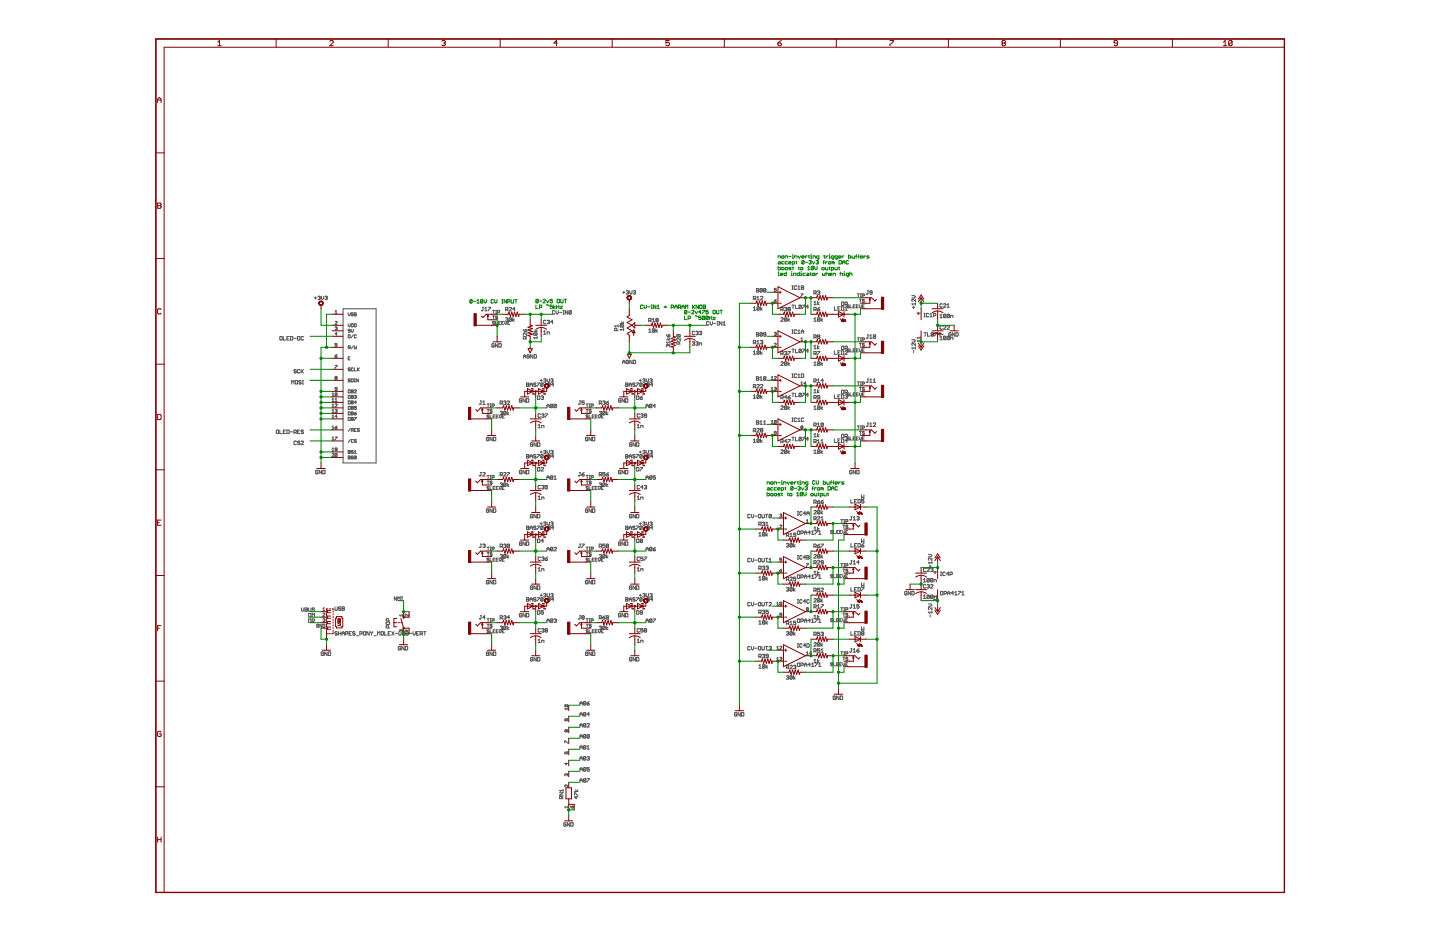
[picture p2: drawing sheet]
<svg xmlns="http://www.w3.org/2000/svg" width="432mm" height="279mm" viewBox="0 0 432 279" stroke-linecap="round" stroke-linejoin="round" font-family="sans-serif">
<g fill="none" stroke="#505050" stroke-width=".3">
<path d="M94.3 89.3h.7M94.6 89v.6M95.3 89l.5-.2 .2 .2-.2 .3M95.7 89.3h.1M95.8 89.3l.2 .2-.2 .3-.5-.2M96.4 88.8v.7l.3 .3 .4-.3v-.7M97.5 89l.5-.2 .1 .2-.1 .3M97.8 89.3h.2M98 89.3l.1 .2-.1 .3-.5-.2M100.5 96.5h.6l-.6 .7h.6M100.5 93.3l.3-.3v.9M100.5 93.9h.6"/>
<path d="M100.5 98.1l.4-.1v.4M100.8 98.4h.1M100.9 98.4v.5l-.4-.2M102.9 92.6h9.9v46.2h-9.9zM104.4 93.8v.6l.3 .3 .3-.3v-.6M104.4 97.1v.6l.3 .3 .3-.3v-.6M105 98.7h-.6v.5h.6l-.1 .4-.5-.1M105.3 97.1l.6 .1-.1 .8h-.5zM105.3 98.7v.6l.3 .3 .3-.3v-.6M105.9 93.9h-.6l.6 .5-.1 .3-.5-.2M106.3 97.1l.5 .1-.1 .8h-.4zM106.8 93.9h-.5l.5 .5-.1 .3-.4-.2"/>
<path d="M144.7 92.1h.3M144.8 92.1v.9l-.1 .2-.4-.2M145.4 92.5l.3-.4v1.1M145.4 93.2h.7M146.4 92.1h.7l-.7 1.1M147.7 93h.6M147.7 94.7h.6M148 93v.9M148 94.7v.9M148.3 96.5h-.6l.1 .3 .5 .1-.1 .3-.5-.1M148.6 96.4v.8h.6M148.6 93h.3"/>
<path d="M148.6 93.9h.3M148.8 93v.9M149.2 94.8h-.6l.6 .5-.1 .3-.5-.2M149.2 93.6h.5l.1-.4-.6-.2v.9M149.5 96.8h.3M150.1 96.4h-.6v.8h.6M150.5 96.8h.2M151 96.4h-.5v.8h.5M151.4 96.4v.5l.3 .3 .3-.3v-.5M151.6 92.8h.5l.2-.5-.7-.2v1.1M151.6 95.4l.5-.2 .2 .2-.2 .4M152 95.8h.1"/>
<path d="M152 92.8l.3 .4M152.1 95.8l.2 .2-.2 .3-.5-.2M152.3 96.8h.3M152.7 92.3l.1-.2 .6 .2-.7 .9h.7M152.7 96.1l.1 .2M153.4 95.4l-.6-.2-.1 .9M153.4 95.4l-.2 .9-.9 .1v.8h.6M153.4 95.4l-.7 .7M153.7 95.2v1.1M154.3 95.6l-.6 .4 .6 .3M154.5 92.7h-.8l.6-.6v1.1M156.9 98.8l.5 .7"/>
<path d="M157.4 98.9l.4-.1 .2 .5-.6 .2zM158 99.8v.7l-.9-.7-.2 .2 .2 .5M160 99.5h1.1M160.2 99.8l-.2 .6 .9 .1M160.2 99.8h.7l.2 .2-.2 .5M160.2 99.8l.7 .7M160.4 98.9l.3 .6 .4-.6M163 99.5l.4-.4v1.1M163.7 96.2l-.2-.2-.5 .2v.7l.2 .1 .5-.1M164.1 96.2l.5-.2 .2 .2-.2 .3M164.4 96.5h.2M164.6 96.5l.2 .2-.2 .3-.5-.1"/>
<path d="M165.8 96.5h-.7l.6-.5v1M166.3 93.3l-.1-.2-.5 .2v.7l.1 .2 .5-.2M166.7 93.1v.7l.4 .4 .3-.4v-.7M167.8 93.6h.7M168.8 94.2h.4M168.8 93.1h.4M169 93.1v1.1M170.2 93.1v1.1l-.7-1.1v1.1M171.3 93.3v.7l-.2 .2-.5-.2M171.3 93.3l-.7 .7M171.3 93.3l-.2-.2-.5 .2v.7M185 99.1v-.5l-.5-.2-.2 .7h1.1"/>
<path d="M185.4 97.7h-1.1l.4 .4M185.4 97.3v.8M185.9 97h1.1M186.1 97.3h.7l.2 .2-.2 .6M186.1 97.3l-.2 .2 .2 .6h.7M186.1 97.3l.7 .8M186.3 96.5l.3 .5 .4-.5M186.7 87.7h.7M187 98.8h-1.1l.4 .3M187 98.4v.7M187 87.3v.7M187.8 87.3l.5-.2 .1 .2-.1 .4"/>
<path d="M188.1 87.7h.2M188.3 87.7l.1 .1-.1 .4-.5-.2M188.8 87.1v.7l.4 .4 .3-.4v-.7M189.9 87.3l.5-.2 .2 .2-.2 .4M190.2 87.7h.2M190.4 87.7l.2 .1-.2 .4-.5-.2M194.5 98.9l.4-.3v1M194.5 99.6h.7M194.5 96.1h.6l.1-.5-.7-.2v1.1M194.9 96.1l.3 .4M195.6 95.8l.3-.4v1.1M195.6 96.5h.7"/>
<path d="M196.3 98.7l-.2 .9-.5-.2M196.3 98.7l-.5-.1-.2 .8M196.3 98.7l-.7 .7M196.7 98.6v1M196.8 96l-.1-.2 .1-.4 .6 .2-.2 .4M196.8 96l-.1 .1 .1 .4 .6-.2-.2-.3M196.8 96h.4M197.2 98.9l-.5 .4 .5 .3M208.3 99.5l-.2-.2-.5 .2 .2 .9 .5-.2M208.6 99.5l.6-.2 .1 .2-.1 .3M209 99.8h.2M209.2 99.8l.1 .2-.1 .4-.6-.2"/>
<path d="M209.7 99.5l.5-.2 .2 .2-.2 .3M210.1 99.8h.1M210.2 99.8l.2 .2-.2 .4-.5-.2M212.6 96.6l-.2-.2-.5 .2v.7l.1 .2 .6-.2M212.9 96.4v.7l.4 .4 .3-.4v-.7M214 96.9h.7M215.1 96.4h.3M215.1 97.5h.3M215.2 96.4v1.1M216.5 96.4v1.1l-.7-1.1v1.1M216.8 97.5h.7M216.8 96.8l.4-.4v1.1"/>
<path d="M225.9 92.3l.4-.4v1.1M225.9 93h.7M225.9 89.5h.5l.2-.5-.7-.2v1.1M226.3 89.5l.3 .4M226.8 99.7l.7 .2-.1 .3 .1 .4-.1 .2h-.6zM226.8 86.5l.7 .2-.1 .3 .1 .4-.1 .2h-.6zM226.8 87h.6M227 89.2l.3-.4v1.1M227 89.9h.7M227.7 92.1l-.6-.2-.1 .9M227.7 92.1l-.2 .9-.5-.2M227.7 92.1l-.7 .7"/>
<path d="M228 91.9v1.1M228 89l.2-.2 .5 .2-.7 .9h.7M228.6 92.3l-.6 .4 .6 .3M228.6 99.9l-.2-.2-.5 .2v.7M228.6 99.9v.7l-.2 .2-.5-.2M228.6 86.7l-.2-.2-.5 .2v.7M228.6 86.7v.7l-.2 .2-.5-.2M228.6 86.7l-.7 .7M228.6 99.9l-.7 .7M229.1 87l-.1-.1 .1-.4 .6 .2-.2 .3M229.1 87l-.1 .2 .1 .4 .6-.2-.2-.4M229.1 87h.4"/>
<path d="M232.2 99.8l.4-.2v.5M232.2 90.2h.4l.2 .3-.5 .1zM232.8 86.4h-.6v.5h.6l-.2 .5-.4-.2M232.8 89.7l-.6 .5M234.1 92.8h.6l.2-.5-.8-.2v1.1M234.1 95.4l.2-.2 .6 .2-.8 .9h.8M234.5 92.8l.4 .4M235.2 92.3l.6-.2 .1 .2-.1 .4M235.6 92.7h.2M235.8 92.7l.1 .1-.1 .4-.6-.2M235.9 95.4l-.5-.2-.2 .9M235.9 95.4l-.1 .9-.6-.2"/>
<path d="M235.9 95.4l-.7 .7M236.3 95.2v1.1M236.5 92.7l-.2-.2 .2-.4 .5 .2-.2 .4M236.5 92.7l-.2 .1 .2 .4 .5-.2-.2-.3M236.5 92.7h.3M236.8 95.6l-.5 .4 .5 .3M237.4 91.5h.8M237.4 98.9h.4M237.4 99.9h.4M237.4 86.7h.4M237.4 85.7h.4M237.6 85.7v1"/>
<path d="M237.6 98.9v1M237.8 91.5v1M238.5 91.5v1h.7M238.9 99.1l-.2-.2-.5 .2v.7l.1 .1 .6-.1M238.9 85.9l-.2-.2-.5 .2v.7l.1 .1 .6-.1M239.2 86l.4-.3v1M239.2 99.3l.4-.4v1M239.2 99.9h.7M239.2 86.7h.7M240.2 88.1h.5l-.5 .9M240.3 91.6l-.2-.1-.5 .1v.8M240.3 85.7l.7 .2-.2 .3 .2 .4-.2 .1h-.5z"/>
<path d="M240.3 91.6v.8l-.2 .1-.5-.1M240.3 99.9v-.6l.3-.4 .4 .4v.6M240.3 91.6l-.7 .8M240.3 99.4h.7M240.3 86.2h.5M240.6 91.5h.7l-.7 1M242.4 92h-.7l.5-.5v1M244.1 92.8h.5l.2-.5-.7-.2v1.1M244.1 90.7l.3-.4v1.1M244.1 95.6l.3-.4v1.1M244.1 91.4h.7M244.1 96.3h.7"/>
<path d="M244.1 87.9h.5l.2-.5-.7-.2v1M244.4 87.9l.4 .3M244.4 92.8l.4 .4M245.1 90.3v1.1M245.1 92.7h.5l.2 .3-.5 .2zM245.1 87.4l.5-.2 .2 .2-.2 .3M245.5 87.7h.1M245.6 90.7l-.5 .3 .5 .4M245.6 87.7l.2 .2-.2 .3-.5-.1M245.8 95.4l-.5-.2-.2 .9M245.8 95.4v.7l-.2 .2-.5-.2M245.8 95.4l-.7 .7"/>
<path d="M245.8 92.1l-.7 .6M246.2 95.2v1.1M246.7 95.6l-.5 .4 .5 .3M250.2 91.9v1.1h.7M251.3 92.5h.3M252 91.9h-.7v1.1h.7M252.3 91.9l.7 .2-.1 .9h-.6zM252.5 90.6l.5 .1-.1 .9-.6-.2zM253.4 91.2h.5l.2-.5-.7-.1v1M253.4 93h.7M253.4 92.3l.3-.4v1.1M253.7 91.2l.4 .4"/>
<path d="M254.6 91.5l-.4-.1-.2 .3 .5 .1 .1 .3h-.6M254.9 91.4v.9h.6M255.8 91.8h.4M256.5 91.4h-.7v.9h.7M256.8 91.8h.3M257.1 88.1h.6M257.4 91.4h-.6v.9h.6M257.4 88.1v.9M257.7 91.4v.6l.3 .3 .3-.3v-.6M257.7 89.7h.6M258 89.7v.9M258 88.1h.3"/>
<path d="M258 89h.3M258.1 88.1v.9M258.6 88.7l.6-.2-.2-.4h-.4v.9M258.6 91.8h.3M259.2 91.4h-.6v.9h.6M259.2 89.9h-.6l.6 .4-.2 .3-.4-.1M260.1 87.2h.3M260.3 87.2v.9l-.2 .1-.4-.1M261.5 87.7l-.7-.2 .2-.3 .5 .2v.7l-.2 .1-.5-.1M273.4 88.6h.8l.3 .4-.3 .3h-.8M273.6 92.2h.7M274 91.8v.7"/>
<path d="M274.5 89.7v.7l-.9-.7-.2 .2 .2 .5M274.5 90.7v.8M274.5 91.1h-1.1l.4 .4M275.5 93.7v.6l-.5-.4h.9M277.1 99.7h.7M277.1 93.9h.3M277.1 95h.3M277.2 93.9v1.1M277.4 99.7v1.1M278.1 99.7v1.1h.7M278.5 94.1l-.2-.2-.5 .2v.7l.2 .2 .5-.2M278.8 95h.7"/>
<path d="M278.8 94.3l.4-.4v1.1M279.9 99.9l-.2-.2-.5 .2v.7M279.9 99.9v.7l-.2 .2-.5-.2M279.9 94.6h.5l.2-.5-.7-.2v1.1M279.9 99.9l-.7 .7M280.3 99.7h.7l-.7 1.1M281.9 94.5l.3-.3v1M281.9 95.2h.7M282.6 97.8l-.2-.2-.5 .2v.7l.1 .2 .6-.2M282.6 91.2l-.2-.1-.5 .1 .1 .9 .6-.2M282.9 97.8l.2-.2 .5 .2-.7 .9h.7M282.9 91.2l.2-.1 .5 .1-.7 .9h.7"/>
<path d="M283.6 94.4l-.2 .8-.5-.1M283.6 94.4l-.2-.2-.5 .2v.7M283.6 94.4l-.7 .7M284 97.8l.2-.2 .5 .2-.7 .9h.7M284 92.1h.7M284 91.4l.3-.3v1M284.7 94.4l-.7 .7M284.7 94.4l-.2 .8-.5-.1M284.7 94.4l-.2-.2-.5 .2v.7M285.1 95.2v-.7h.5l.1 .7M285.2 99.9l-.2-.2-.5 .2 .2 .9 .5-.2v-.4h-.3M286.3 99.7v1.1l-.7-1.1v1.1"/>
<path d="M286.6 99.7l.7 .2v.7l-.2 .2h-.5zM83.9 101l.2-.1 .5 .1-.2 .9-.5-.2zM85 100.9v1h.7M86 101.4h.4M86.7 100.9h-.7v1h.7M87.1 100.9l.7 .1-.2 .9h-.5zM87.5 115.1v-1l.3 .3 .4-.3v1M88.2 101.4h.7M88.7 114.1l.5 .2-.2 .8-.5-.1zM88.9 111l-.6-.2-.1 .3 .5 .2 .2 .4-.2 .1-.5-.1M89.2 100.9l.7 .1-.1 .9h-.6zM89.9 111l-.1-.2-.6 .2 .2 .8 .5-.1"/>
<path d="M90.3 114.3l-.5-.2-.2 .3 .5 .2 .2 .4-.2 .1-.5-.1M90.3 110.8v1M90.5 111.3l.5 .5M90.7 114.1h.3M90.7 115.1h.3M90.8 114.1v1M91 101l-.2-.1-.5 .1 .2 .9 .5-.2M91 110.8l-.7 .7M99.6 118.1l.3-.3v.9M99.6 119.8l.3-.4v1M99.6 118.7h.6M100.5 106.7h.4l.2 .3-.5 .1z"/>
<path d="M100.5 109.5h.6l-.6 .9M100.5 119.8l.3-.4v1M100.6 113.3v-.5l.5 .2-.2 .3M100.6 113.3v.4l.5-.1-.2-.3M100.6 113.3h.3M101.1 102.9h-.6v.5l.4-.1 .2 .4h-.6M101.1 116.6l-.6-.1 .1-.4 .5 .2v.6h-.6M101.1 117.9h-.6v.7M101.1 117.9v.7h-.6M101.1 100.1h-.6l.4-.5v.9M101.1 106.2l-.6 .5M101.1 117.9l-.6 .7"/>
<path d="M104.4 104.3h.5l.1-.5-.6-.1v.9M104.4 116.9l.6 .1-.1 .8h-.5zM104.4 118.5l.6 .2-.1 .7h-.5zM104.4 100.4l.6 .1-.1 .8h-.5zM104.4 107.4h.3M104.7 104.3l.3 .3M105 113.7h-.6l.6 .5-.1 .3-.5-.2M105 107h-.6v.9h.6M105 110.4h-.6l.6 .5-.1 .3-.5-.2M105.3 116.9l.6 .1-.1 .8h-.5zM105.3 119h.5M105.3 113.6l.6 .1-.1 .8h-.5z"/>
<path d="M105.3 118.5l.6 .2-.1 .7h-.5zM105.3 117.3h.5M105.9 110.4h-.6l.2 .8 .4-.2M105.9 100.4l-.6 .9M105.9 103.7l-.6 .9M106.3 117h.5l-.5 .8h.5M106.3 113.6h.3M106.3 103.7v.9l.3-.3 .2 .3v-.9M106.3 110.3v.9h.5M106.3 118.7l.4-.2v.5M106.3 114.5h.3M106.4 113.6v.9"/>
<path d="M106.6 119h.1M106.7 119v.4l-.4-.1M106.8 100.5h-.5v.6h.5M107.2 110.3v.9M107.3 110.7l.5 .5M107.5 113.6v.9l-.7-.9v.9M107.8 110.3l-.6 .6M148.2 103.2l-.2-.2-.5 .2v.7l.5 .2 .2-.6h-.4M149.2 103v1.1l-.7-1.1v1.1M149.6 103l.7 .2v.7l-.2 .2h-.5zM156.4 119.7l-.1-.2-.6 .2v.7l.6 .2 .1-.5h-.3M157 107.4v-.7l.3-.4 .4 .4v.7"/>
<path d="M157 106.8h.7M157.5 119.5v1.1l-.7-1.1v1.1M157.6 101.6l-.2-.7-.5 .2v.5h1.1M157.9 119.5l.7 .2-.2 .9h-.5zM157.9 114.8l.7 .2-.2 .9h-.5zM157.9 115.3h.5M158 100.9l-.4 .3M158.7 106.5l-.1-.2-.5 .2v.7l.5 .2 .1-.6h-.3M158.9 115.3h.8M158.9 115.9v-.8l.4-.3 .4 .3v.8M159.8 106.3v1.1l-.7-1.1v1.1M160.2 106.3l.7 .2-.2 .9h-.5z"/>
<path d="M160.7 115l-.2-.2-.5 .2 .2 .3 .5 .2-.2 .4-.5-.2M161.1 114.8h.7l-.7 1.1M161.1 100.9v.7M161.1 101.2h-1.1l.4 .4M161.2 118.7l.7 .2-.2 .8h-.5zM161.9 114.1h.7M162.2 118.9l.6-.2 .2 .2-.2 .3M162.3 113.7v.7M162.6 119.2h.2M162.8 119.2l.2 .2-.2 .3-.6-.1M162.8 115l-.1-.2-.6 .2v.7M162.8 115l-.1 .9-.6-.2"/>
<path d="M162.8 115l-.7 .7M163 100.2h.7M163 113.7l.5-.1 .2 .1-.2 .4M163.2 115.3h.7M163.3 114.1h.2M163.5 114.1l.2 .1-.2 .4-.5-.2M164.1 113.6v.6l.3 .4 .4-.4v-.6M164.1 100.2v-.7h.5l.2 .7M165 115l-.2-.2-.5 .2v.7M165 115l-.2 .9-.5-.2M165 115l-.7 .7M165.1 113.7l.6-.1 .1 .1-.1 .4"/>
<path d="M165.5 114.1h.2M165.7 114.1l.1 .1-.1 .4-.6-.2M166 115.3h-.7l.6-.5v1.1M186.2 119.7l-.2-.2-.5 .2v.7l.5 .2 .2-.5h-.4M186.7 108.5h.7M186.7 109v-.7l.3-.3 .4 .3v.7M187.2 119.5v1.1l-.7-1.1v1.1M187.6 119.5l.7 .2-.2 .9h-.5zM187.6 114.8l.7 .2-.2 .9h-.5zM187.6 115.3h.5M188.4 108.2l-.1-.2-.5 .2 .1 .8 .5-.2v-.3h-.3M188.7 115.3h.7"/>
<path d="M188.7 115.9v-.8l.3-.3 .4 .3v.8M189.5 108v1l-.7-1v1M189.9 108l.7 .2-.2 .8h-.5zM190.4 115l-.2-.2-.5 .2 .2 .3 .5 .2-.2 .4-.5-.2M190.8 114.8h.7l-.7 1.1M190.9 118.7l.7 .2-.2 .8h-.5zM191.7 114.1h.6M192 119.2h.5l.2 .4-.5 .1zM192 113.7v.7M192.6 115l-.6-.2-.1 .9M192.6 115l-.2 .9-.5-.2M192.6 115l-.7 .7"/>
<path d="M192.7 118.7l-.7 .5M192.7 113.7l.5-.1 .2 .1-.2 .4M192.9 115.3h.7M193.1 114.1h.1M193.2 114.1l.2 .1-.2 .4-.5-.2M193.8 113.6v.6l.3 .4 .4-.4v-.6M194.7 115l-.2-.2-.5 .2v.7M194.7 115l-.2 .9-.5-.2M194.7 115l-.7 .7M194.9 113.7l.5-.1 .1 .1-.1 .4M195.2 114.1h.2M195.4 114.1l.1 .1-.1 .4-.5-.2"/>
<path d="M195.7 115.3h-.6l.5-.5v1.1M199.8 101.9h1.1M199.8 100.3l.5 .7M200.2 101.4l.3 .5 .4-.5M200.3 103.5l.2-.2 .4 .2-.2 .5M200.3 103.5l-.1-.2-.4 .2 .2 .5M200.3 103.5v.2M200.5 100.3l.4 .2-.2 .5h-.4zM200.9 102.3v.7M200.9 102.6h-1.1l.4 .4M203.1 100.3l.7 .7M203.1 100.3l-.2 .5 .9 .2"/>
<path d="M203.1 100.3h.7l.2 .2-.2 .5M203.6 103.1v-.5l-.5-.2-.2 .7h1.1M204 101.4v.7l-.7-.7-.4 .1 .2 .6M204 102.4l-.4 .4M207.6 102.6l.5-.2 .2 .2-.2 .4M207.9 103h.2M208.1 103l.2 .1-.2 .4-.5-.2M208.6 102.6l.6-.2 .1 .2-.1 .4M209 103h.2M209.2 103l.1 .1-.1 .4-.6-.2M209.7 103.5v-.7h.5l.2 .7M225.9 105.5l.4-.3v1"/>
<path d="M225.9 102.7h.5l.2-.5-.7-.2v1.1M225.9 118.7l.4-.3v1M225.9 106.2h.7M225.9 119.4h.7M225.9 116h.5l.2-.6-.7-.1v1M226.3 102.7l.3 .4M226.3 116l.3 .3M226.8 100.2h.6M226.8 112.9l.7 .2-.1 .4 .1 .3-.1 .2h-.6zM226.8 113.5h.6M227 115.4l.1-.1 .6 .1-.7 .9h.7M227 102.4l.3-.4v1.1"/>
<path d="M227 103.1h.7M227.7 105.3l-.6-.1-.1 .8M227.7 118.6l-.6-.2-.1 .9M227.7 105.3l-.2 .9-.5-.2M227.7 118.6l-.2 .8-.5-.1M227.7 105.3l-.7 .7M227.7 118.6l-.7 .7M227.9 113.3l.3-.4v1.1M227.9 114h.7M228 102.2l.6-.2 .1 .2-.1 .4M228 105.2v1M228 118.4v1"/>
<path d="M228 115.4l.2-.1 .5 .1-.7 .9h.7M228.4 102.6h.2M228.6 105.5l-.6 .4 .6 .3M228.6 118.7l-.6 .4 .6 .3M228.6 102.6l.1 .1-.1 .4-.6-.2M229.7 100.2h-.6l-.1-.1 .1-.4 .6 .2v.7l-.2 .2-.5-.2M229.7 113.1v.7l-.2 .2-.5-.2M229.7 113.1l-.7 .7M229.7 113.1l-.2-.2-.5 .2v.7M231.3 113.7h.6M231.3 117.1h.6M231.3 113.2l.3-.4v.9"/>
<path d="M231.3 116.5l.3-.4v1M232.2 103.1l.1-.2 .5 .2-.6 .7h.6M232.2 113l.1-.2 .5 .2-.6 .7h.6M232.2 116.3l.4-.2v.5M232.5 100.1h.1M232.5 116.6h.1M232.6 100.1v.4l-.4-.1M232.6 116.6v.5l-.4-.2M234.1 108.6l.2-.1 .6 .1-.8 .9h.8M234.1 106h.6l.2-.5-.8-.2v1.1M234.1 119.3h.6l.2-.6-.8-.1v1M234.5 106l.4 .4"/>
<path d="M234.5 119.3l.4 .3M235.2 105.5l.6-.2 .1 .2-.1 .4M235.6 105.9h.2M235.8 105.9l.1 .1-.1 .4-.6-.2M235.9 108.6l-.1 .9-.6-.2M235.9 108.6l-.5-.1-.2 .8M235.9 108.6l-.7 .7M235.9 119.1h-.7l.6-.5v1M236.3 105.3h.7l-.7 1.1M236.3 108.5v1M236.3 119.1h.5l.2 .3-.5 .2zM236.8 108.8l-.5 .4 .5 .3"/>
<path d="M237 118.6l-.7 .5M237.4 104.7h.8M237.4 117.9h.8M237.4 113.2h.4M237.4 112.1h.4M237.6 112.1v1.1M237.8 104.7v1M237.8 117.9v1M238.5 104.7v1h.7M238.5 117.9v1h.7M238.9 112.3l-.2-.2-.5 .2v.7l.1 .2 .6-.2M239.2 112.5l.4-.4v1.1"/>
<path d="M239.2 113.2h.7M240.2 115.4h.5M240.2 102.2h.5M240.2 101.6l.3-.3v.9M240.2 114.8l.3-.3v.9M240.3 104.8l-.2-.1-.5 .1v.8M240.3 118l-.2-.1-.5 .1v.7M240.3 104.8v.8l-.2 .1-.5-.1M240.3 112.1l.7 .2v.7l-.2 .2h-.5zM240.3 118l-.2 .9-.5-.2M240.3 104.8l-.7 .8M240.3 118l-.7 .7"/>
<path d="M240.6 104.7h.7l-.7 1M240.6 117.9h.7l-.7 1M241.7 115h-.6l.4-.5v.9M242.4 105.2h-.7l.5-.5v1M242.4 118.4h-.7l.5-.5v1M244.1 101.1h.5l.2-.5-.7-.2v1.1M244.1 103.9l.3-.4v1.1M244.1 108.8l.3-.3v1M244.1 117.1l.3-.4v1.1M244.1 104.6h.7M244.1 109.5h.7M244.1 117.8h.7"/>
<path d="M244.1 106h.5l.2-.5-.7-.2v1.1M244.1 114.3h.5l.2-.5-.7-.2v1.1M244.1 119.3h.5l.2-.6-.7-.1v1M244.4 101.1l.4 .4M244.4 106l.4 .4M244.4 114.3l.4 .4M244.4 119.3l.4 .3M245.1 103.5v1.1M245.1 105.3h.7l-.7 1.1M245.1 116.7v1.1M245.1 114l.4-.4v1.1M245.1 114.7h.7"/>
<path d="M245.3 100.9l-.2-.1 .2-.4 .5 .2-.2 .3M245.3 100.9l-.2 .2 .2 .4 .5-.2-.2-.4M245.3 100.9h.3M245.6 103.9l-.5 .3 .5 .4M245.6 117.1l-.5 .3 .5 .4M245.8 108.6l-.5-.1-.2 .8M245.8 119.1l-.7-.2 .2-.3 .5 .1v.7l-.2 .2-.5-.2M245.8 108.6v.7l-.2 .2-.5-.2M245.8 108.6l-.7 .7M246.2 108.5v1M246.7 108.8l-.5 .4 .5 .3M246.9 114.1h-.7l.5-.5v1.1"/>
<path d="M250.2 105.2v1h.7M250.2 118.4v1h.7M251.3 105.7h.3M251.3 118.9h.3M252 105.2h-.7v1h.7M252 118.4h-.7v1h.7M252.3 105.2l.7 .1-.1 .9h-.6zM252.3 118.4l.7 .2-.1 .8h-.6zM252.5 103.8l.5 .1-.1 .9-.6-.2zM252.5 117l.5 .1-.1 .9-.6-.1zM253.4 104.5h.5l.2-.6-.7-.1v1M253.4 117.7h.5l.2-.6-.7-.1v1"/>
<path d="M253.4 118.6l.5-.2 .2 .2-.2 .3M253.7 104.5l.4 .3M253.7 117.7l.4 .3M253.7 118.9h.2M253.9 118.9l.2 .2-.2 .3-.5-.1M254.1 105.3l-.7 .9h.7M254.6 104.8l-.1-.2-.5 .2 .2 .3 .4 .1-.1 .3h-.3l-.3-.3-.5 .1M254.6 117.9l-.4-.1-.2 .3 .5 .2 .1 .3h-.6M254.9 117.8v.9h.6M254.9 104.6v.9h.6M255.8 105.1h.4M255.8 118.3h.4"/>
<path d="M256.5 104.6h-.7v.9h.7M256.5 117.8h-.7v.9h.7M256.8 105.1h.3M256.8 118.3h.3M257.1 101.3h.6M257.1 114.5h.6M257.4 104.6h-.6v.9h.6M257.4 117.8h-.6v.9h.6M257.4 101.3v.9M257.4 114.5v.9M257.7 102.9h.6M257.7 104.6v.6l.3 .3 .3-.3v-.6"/>
<path d="M257.7 117.8v.6l.3 .3 .3-.3v-.6M257.7 116.1h.6M258 115.4h.3M258 101.3h.3M258 114.5h.3M258 102.2h.3M258 102.9v.9M258 116.1v1M258.1 101.3v.9M258.1 114.5v.9M258.6 101.9l.6-.2-.2-.4h-.4v.9M258.6 115.1l.6-.1-.2-.5h-.4v.9"/>
<path d="M258.6 105.1h.3M258.6 118.3h.3M259.2 103.1l-.5-.2-.1 .4 .6 .4h-.6M259.2 104.6h-.6v.9h.6M259.2 117.8h-.6v.9h.6M259.2 116.3l-.5-.2-.1 .4 .6 .4h-.6M260.1 113.6h.3M260.1 100.4h.3M260.3 113.6v.9l-.2 .1-.4-.1M260.3 100.4v.9l-.2 .1-.4-.1M260.8 113.9l.4-.3v1M260.8 101.4h.7"/>
<path d="M260.8 100.7l.4-.3v1M260.8 114.6h.7M261.9 114.6h.7M261.9 113.9l.3-.3v1M262.6 100.6l-.6-.2-.1 .9M262.6 100.6v.7l-.2 .1-.5-.1M262.6 100.6l-.7 .7M273.4 101.8h.8l.3 .4-.3 .3h-.8M274 105v.7M274.5 104.3h-1.1l.4 .4M274.5 102.9v.7l-.7-.7-.4 .2 .2 .5M274.5 103.9v.8"/>
<path d="M275.9 101.3h-.9l.3 .3M275.9 102.2h-.9l.3 .3M275.9 101v.6M275.9 101.9v.6M281.9 101.1l.3-.3v1.1M281.9 101.9h.7M282 100.2h-.7l.6-.5v1.1M283.6 101l-.2-.2-.5 .2v.7M283.6 101l-.2 .9-.5-.2M283.6 101l-.7 .7M284.7 101l-.2-.2-.5 .2v.7M284.7 101l-.2 .9-.5-.2"/>
<path d="M284.7 101l-.7 .7M285.1 101.9v-.8h.5l.1 .8M83 128.9l.5 .2-.1 .9-.6-.2zM83.9 128.9v1.1h.7M85 129.5h.3M85.7 128.9h-.7v1.1h.7M86 128.9l.7 .2-.1 .9h-.6zM87.1 129.5h.7M88.2 129.6h.5l.2-.5-.7-.2v1.1M88.5 129.6l.4 .4M88.9 132.4l-.2-.2-.5 .2v.7l.1 .2 .6-.2M89.2 129.5h.4"/>
<path d="M89.9 132.4l-.5-.2-.2 .4 .6 .2 .1 .3-.1 .2-.6-.2M89.9 128.9h-.7v1.1h.7M90.3 132.4l.2-.2 .5 .2-.7 .9h.7M91 129.1l-.5-.2-.2 .4 .5 .2 .2 .3-.2 .2-.5-.2M99.6 121.4l.3-.3v.9M99.6 123.1l.3-.4v1M99.6 124.7l.3-.3v.9M99.6 128l.3-.3v.9M99.6 131.3l.3-.3v.9M99.6 134.6l.3-.3v.9M99.6 120.4h.6M99.6 122h.6"/>
<path d="M99.6 123.7h.6M99.6 125.3h.6M99.6 128.6h.6M99.6 131.9h.6M99.6 135.2h.6M99.6 136.1h.6l-.6 .8h.6M100.5 128.2h.4l.2 .3-.5 .1zM100.5 131h.6l-.6 .9M100.5 122.9l.4-.2v.5M100.5 121.2h.6l-.6 .8h.6M100.5 120.4h.6M100.8 123.2h.1"/>
<path d="M100.9 123.2v.5l-.4-.2M101.1 134.8l-.6-.2 .1-.3 .5 .2v.6h-.6M101.1 136.1h-.6v.6M101.1 136.1v.6h-.6M101.1 124.9h-.6l.4-.5v.9M101.1 127.7l-.6 .5M101.1 136.1l-.6 .6M104.4 121.8l.6 .2-.1 .7h-.5zM104.4 135l.6 .2-.1 .7h-.5zM104.4 123.5l.6 .1-.1 .8h-.5zM104.4 125.1l.6 .2-.1 .7h-.5zM104.4 120.2l.6 .1-.1 .8h-.5z"/>
<path d="M104.4 136.7l.6 .1-.1 .8h-.5zM104.4 135.5h.5M104.4 137.1h.5M105 128.4l-.6 .9M105 131.7l-.6 .9M105.3 121.8l.6 .2-.1 .7h-.5zM105.3 123.5l.6 .1-.1 .8h-.5zM105.3 120.6h.5M105.3 120.2l.6 .1-.1 .8h-.5zM105.3 125.1l.6 .2-.1 .7h-.5zM105.3 129h.5l.1-.4-.6-.2v.9M105.3 122.3h.5"/>
<path d="M105.3 123.9h.5M105.3 125.6h.5M105.6 129l.3 .3M105.9 135.2h-.6l.6 .4-.1 .3-.5-.1M105.9 131.9h-.6v.6h.6M105.9 136.8h-.6l.6 .5-.1 .3-.5-.2M106.3 135.9h.5M106.3 123.9h.4l.1 .3-.4 .2zM106.3 125.1h.5l-.5 .9M106.3 128.9h.3M106.3 135.3l.3-.3v.9M106.8 121.8h-.5v.5h.5l-.1 .4-.4-.1"/>
<path d="M106.8 131.9l-.4-.2-.1 .3 .5 .5h-.5M106.8 120.6h-.5l.4-.4v.9M106.8 128.4h-.5v.9h.5M106.8 136.8l-.4-.1-.1 .7M106.8 136.8v.6h-.5M106.8 123.5l-.5 .4M106.8 136.8l-.5 .6M107.8 128.6h-.6l.6 .4-.2 .3-.4-.1M144.1 120.2h.3M144.2 120.2v.9l-.1 .1-.4-.1M144.8 121.2h.7M144.8 120.5l.3-.3v1"/>
<path d="M146 122.7h.7M146 121.1h.7M146.4 121.1v.9M146.4 122.7v1M146.5 131.3l-.1-.2-.6 .2v.7l.6 .1 .1-.5h-.3M146.7 124.5l-.5-.1-.2 .3 .5 .2 .2 .3h-.7M147 124.4v.9h.6M147 121.1h.3M147 122h.3M147.1 121.1v.9M147.6 122.9h-.6l.6 .6h-.6M147.6 121.7h.4l.2-.5-.6-.1v.9"/>
<path d="M147.6 131.1v1l-.7-1v1M147.9 124.9h.3M148 131.1l.7 .2-.2 .8h-.5zM148.5 124.4h-.6v.9h.6M148.8 124.9h.3M149.4 124.4h-.6v.9h.6M149.7 124.4v.6l.3 .3 .3-.3v-.6M150 123.5l.5-.2 .2 .2-.2 .3M150 120.9h.5l.2-.5-.7-.2v1.1M150.3 123.8h.2M150.3 120.9l.4 .4M150.5 123.8l.2 .2-.2 .4-.5-.2"/>
<path d="M150.6 124.9h.3M151 120.4l.6-.2 .1 .2-.1 .3M151 124.2l.2 .2M151.4 120.7h.2M151.6 120.7l.1 .2-.1 .4-.6-.2M151.7 123.5l-.5-.2-.2 .9M151.7 123.5l-.1 .9h-1v.9h.6M151.7 123.5l-.7 .7M152.1 123.3v1.1M152.1 120.4l.2-.2 .5 .2-.7 .9h.7M152.6 123.7l-.5 .3 .5 .4M157.9 136.3l.7 .1-.2 .9h-.5z"/>
<path d="M157.9 136.8h.5M158.9 137.3v-.7l.4-.3 .4 .3v.7M158.9 136.8h.8M159.7 132.9l-.1-.2-.6 .2v.7l.6 .2 .1-.5h-.3M160.7 136.4l-.2-.1-.5 .1 .2 .4 .5 .2-.2 .3-.5-.2M160.8 132.7v1.1l-.7-1.1v1.1M161.1 136.3h.7l-.7 1M161.2 132.7l.7 .2-.2 .9h-.5zM161.4 127.6l.3-.4v1M161.4 128.2h.7M161.9 135.5h.7M162.1 124.2l-.2-.1-.5 .1 .1 .9 .6-.2"/>
<path d="M162.3 135.2v.7M162.4 128.2v-.6l.7 .1v.5M162.4 124.2l.5-.1 .2 .1-.2 .4M162.8 124.6h.1M162.8 136.4l-.1 .9-.6-.2M162.8 136.4l-.1-.1-.6 .1v.7M162.8 136.4l-.7 .7M162.9 124.6l.2 .2-.2 .3-.5-.2M163 135.2l.5-.2 .2 .2-.2 .3M163.2 136.8h.7M163.3 135.5h.2M163.5 124.1h.7l-.7 1"/>
<path d="M163.5 135.5l.2 .2-.2 .3-.5-.1M164 121.7h.7M164 122.2v-.7l.3-.3 .4 .3v.7M164.1 135v.7l.3 .3 .4-.3v-.7M165 136.4l-.2-.1-.5 .1v.7M165 136.4l-.2 .9-.5-.2M165 136.4l-.7 .7M165.1 135.2l.6-.2 .1 .2-.1 .3M165.5 135.5h.2M165.7 135.5l.1 .2-.1 .3-.6-.1M165.8 121.3l-.2 .9-.5-.2M165.8 121.3l-.2-.1-.5 .1v.7"/>
<path d="M165.8 121.3l-.7 .7M166 136.8h-.7l.6-.5v1M166.8 121.3l-.2 .9-.5-.2M166.8 121.3l-.7 .7M166.8 121.3l-.2-.1-.5 .1v.7M173.8 120.2h.3M173.9 120.2v.9l-.1 .1-.4-.1M175.2 120.2h-.7v.5l.3-.2 .4 .2-.2 .5-.5-.1M175.8 122.7h.6M175.8 121.1h.6M176.1 121.1v.9M176.1 122.7v1"/>
<path d="M176.3 131.3l-.2-.2-.5 .2v.7l.5 .1 .2-.5h-.4M176.4 124.5l-.5-.1-.1 .3 .4 .2 .2 .3h-.6M176.7 121.1h.3M176.7 122h.3M176.7 124.4v.9h.6M176.8 121.1v.9M177.3 122.9l-.5-.2-.1 .4 .4 .1 .2 .3h-.6M177.3 121.7h.4l.2-.5-.6-.1v.9M177.3 131.1v1l-.7-1v1M177.6 124.9h.3M177.7 131.1l.7 .2-.2 .8h-.5zM178.2 124.4h-.6v.9h.6"/>
<path d="M178.5 124.9h.3M179.1 124.4h-.6v.9h.6M179.4 124.4v.6l.3 .3 .3-.3v-.6M179.7 123.5l.5-.2 .2 .2-.2 .3M179.7 120.9l.7-.2-.2-.5h-.5v1.1M180 123.8h.2M180 120.9l.4 .4M180.2 123.8l.2 .2-.2 .4-.5-.2M180.3 124.9h.3M180.7 120.4l.6-.2 .1 .2-.1 .3M180.7 124.2l.2 .2M181.1 120.7h.2"/>
<path d="M181.3 120.7l.1 .2-.1 .4-.6-.2M181.4 123.5l-.5-.2-.2 .9M181.4 123.5l-.1 .9h-1v.9h.6M181.4 123.5l-.7 .7M181.8 120.7h.5l.2 .4-.5 .2zM181.8 123.3v1.1M182.3 123.7l-.5 .3 .5 .4M182.5 120.2l-.7 .5M187.6 136.3l.7 .1-.2 .9h-.5zM187.6 136.8h.5M188.7 136.8h.7M188.7 137.3v-.7l.3-.3 .4 .3v.7"/>
<path d="M189.5 132.9l-.2-.2-.5 .2 .1 .9 .6-.2v-.3h-.4M190.4 136.4l-.2-.1-.5 .1 .2 .4 .5 .2-.2 .3-.5-.2M190.5 132.7v1.1l-.7-1.1v1.1M190.8 136.3h.7l-.7 1M190.9 132.7l.7 .2-.2 .9h-.5zM191.1 128.2h.7M191.1 127.6l.3-.4v1M191.7 135.5h.6M191.8 124.2l-.2-.1-.5 .1 .1 .9 .6-.2M192 135.2v.7M192.1 128.2v-.6l.7 .1v.5M192.1 124.2l.6-.1 .1 .1-.1 .4"/>
<path d="M192.5 124.6h.2M192.6 136.4l-.6-.1-.1 .8M192.6 136.4l-.2 .9-.5-.2M192.6 136.4l-.7 .7M192.7 124.6l.1 .2-.1 .3-.6-.2M192.7 135.2l.5-.2 .2 .2-.2 .3M192.9 136.8h.7M193.1 135.5h.1M193.2 135.5l.2 .2-.2 .3-.5-.1M193.7 121.7h.7M193.7 122.2v-.7l.4-.3 .3 .3v.7M193.8 135v.7l.3 .3 .4-.3v-.7"/>
<path d="M193.9 124.6l-.7-.2 .2-.3 .5 .1v.7l-.2 .2-.5-.2M194.7 136.4l-.2-.1-.5 .1v.7M194.7 136.4l-.2 .9-.5-.2M194.7 136.4l-.7 .7M194.9 135.2l.5-.2 .1 .2-.1 .3M195.2 135.5h.2M195.4 135.5l.1 .2-.1 .3-.5-.1M195.5 121.3l-.2 .9-.5-.2M195.5 121.3l-.2-.1-.5 .1v.7M195.5 121.3l-.7 .7M195.7 136.8h-.6l.5-.5v1M196.5 121.7h-.7l.6-.5v1"/>
<path d="M225.9 131.9l.4-.3v1M225.9 132.6h.7M225.9 129.2h.5l.2-.6-.7-.1v1M226.3 129.2l.3 .3M226.8 126.1l.7 .2-.1 .9h-.6zM226.8 126.7h.6M227 128.6l.1-.1 .6 .1-.7 .9h.7M227.7 131.7v.8l-.2 .1-.5-.1M227.7 131.7l-.2-.1-.5 .1v.8M227.7 131.7l-.7 .8M227.9 126.5l.3-.4v1.1M227.9 127.2h.7"/>
<path d="M228 131.6v1M228.2 129l-.2-.2 .2-.3 .5 .1-.1 .4M228.2 129l-.2 .2 .2 .3 .5-.2-.1-.3M228.2 129h.4M228.6 131.9l-.6 .4 .6 .3M229 126.5l.3-.4v1.1M229 127.2h.7M231.3 126.4l.3-.4v1M231.3 127h.6M232.8 126.2h-.6v.6M232.8 129.8l-.6-.1 .1-.4 .5 .2v.6h-.6M232.8 126.2v.6h-.6"/>
<path d="M232.8 126.2l-.6 .6M234.1 121.9l.2-.2 .6 .2-.8 .8h.8M234.1 132.5h.6l.2-.6-.8-.1v1M234.1 135l.2-.1 .6 .1-.8 .9h.8M234.5 132.5l.4 .3M235.9 121.9l-.5-.2-.2 .9M235.9 135l-.1-.1-.6 .1v.8M235.9 121.9l-.1 .8-.6-.1M235.9 135v.8l-.1 .1-.6-.1M235.9 121.9l-.7 .7M235.9 135l-.7 .8M235.9 132.3h-.7l.6-.5v1"/>
<path d="M236.3 121.7v1M236.3 131.8h.7l-.7 1M236.3 134.9v1M236.8 122l-.5 .4 .5 .3M236.8 135.2l-.5 .4 .5 .3M237.4 131.1h.8M237.4 125.3h.4M237.4 126.4h.4M237.6 125.3v1.1M237.8 131.1v1M238.5 131.1v1h.7M238.9 125.5l-.2-.2-.5 .2 .1 .9 .6-.2"/>
<path d="M239.2 125.6l.4-.3v1.1M239.2 126.4h.7M240.3 131.3l-.5-.2-.2 .9M240.3 131.3l-.2 .8-.5-.1M240.3 131.3l-.7 .7M240.3 128.2v-.5l.4 .1-.1 .4M240.3 128.2v.4l.4-.1-.1-.3M240.3 128.2h.3M240.6 131.1h.7l-.7 1M241 125.5l-.2-.2-.5 .2 .2 .9 .5-.2M242.4 131.6h-.7l.5-.5v1M244.1 122l.3-.3v1"/>
<path d="M244.1 130.3l.3-.4v1.1M244.1 135.2l.3-.3v1M244.1 122.7h.7M244.1 131h.7M244.1 135.9h.7M244.1 127.5h.5l.2-.5-.7-.2v1.1M244.1 132.5h.5l.2-.6-.7-.1v1M244.4 127.5l.4 .4M244.4 132.5l.4 .3M245.1 129.9v1.1M245.1 127.1l.4-.3v1.1M245.1 132.1l.4-.3v1"/>
<path d="M245.1 127.9h.7M245.1 132.8h.7M245.6 130.3l-.5 .3 .5 .4M245.8 121.9l-.5-.2-.2 .9M245.8 135l-.2-.1-.5 .1v.8M245.8 121.9v.7l-.2 .1-.5-.1M245.8 135v.8l-.2 .1-.5-.1M245.8 121.9l-.7 .7M245.8 135l-.7 .8M246.2 121.7v1M246.2 134.9v1M246.2 132.1l.3-.3v1"/>
<path d="M246.2 132.8h.7M246.7 122l-.5 .4 .5 .3M246.7 135.2l-.5 .4 .5 .3M246.9 127l-.5-.2-.2 .9M246.9 127l-.2 .9-.5-.2M246.9 127l-.7 .7M250.2 131.6v1h.7M251.3 132.1h.3M252 131.6h-.7v1h.7M252.3 131.6l.7 .1-.1 .9h-.6zM252.5 130.2l.5 .1-.1 .9-.6-.2zM253.4 130.9h.5l.2-.6-.7-.1v1"/>
<path d="M253.7 130.9l.4 .3M254.1 132.1h-.7l.5-.5v1M254.6 131.1l-.4-.1-.2 .3 .5 .2 .1 .3h-.6M254.9 131v.9h.6M255.8 131.5h.4M256.5 131h-.7v.9h.7M256.8 131.5h.3M257.1 127.7h.6M257.4 131h-.6v.9h.6M257.4 127.7v.9M257.7 131v.6l.3 .3 .3-.3v-.6M257.7 129.3h.6"/>
<path d="M258 128.6h.3M258 127.7h.3M258 129.3v1M258.1 127.7v.9M258.6 128.3l.6-.1-.2-.5h-.4v.9M258.6 131.5h.3M259.2 131h-.6v.9h.6M259.2 129.5h-.6l.6 .6h-.6M260.1 126.8h.3M260.3 126.8v.9l-.2 .1-.4-.1M260.8 127.1l.4-.3v1M260.8 127.8h.7"/>
<path d="M261.9 127l.1-.2 .6 .2-.7 .8h.7M95.4 141.2l-.2-.2-.5 .2 .1 .8 .6-.1v-.4h-.4M96.4 141v1l-.7-1v1M96.8 141l.7 .2-.2 .8h-.5zM144.1 141.6h.3M144.2 141.6v.9l-.1 .2-.4-.2M144.8 141.8l.1-.2 .6 .2-.7 .9h.7M146 142.6h.7M146 144.2h.7M146.4 142.6v.9M146.4 144.2v.9M146.5 152.7l-.1-.2-.6 .2v.7l.6 .2 .1-.5h-.3"/>
<path d="M146.7 146l-.5-.1-.2 .3 .7 .4h-.7M147 145.9v.9h.6M147 142.6h.3M147 143.5h.3M147.1 142.6v.9M147.6 144.4h-.6l.6 .6h-.6M147.6 143.2h.4l.2-.5-.6-.1v.9M147.6 152.5v1.1l-.7-1.1v1.1M147.9 146.3h.3M148 152.5l.7 .2-.2 .9h-.5zM148.5 145.9h-.6v.9h.6M148.8 146.3h.3"/>
<path d="M149.4 145.9h-.6v.9h.6M149.7 145.9v.6l.3 .3 .3-.3v-.6M150 142.4h.5l.2-.6-.7-.1v1M150 144.9l.5-.1 .2 .1-.2 .4M150.3 145.3h.2M150.3 142.4l.4 .3M150.5 145.3l.2 .2-.2 .3-.5-.1M150.6 146.3h.3M151 141.8l.2-.1 .5 .1-.7 .9h.7M151.2 145.9h-.6v.9h.6M151.7 144.9l-.1-.1-.6 .1v.8M151.7 144.9v.8l-.1 .1-.6-.1"/>
<path d="M151.7 144.9l-.7 .8M152.1 141.7h.7l-.7 1M152.1 144.8v1M152.6 145.1l-.5 .4 .5 .3M156.4 141.2l-.1-.2-.6 .2v.7l.6 .1 .1-.5h-.3M157.5 141v1l-.7-1v1M157.9 141l.7 .2-.2 .8h-.5zM157.9 157.7l.7 .2-.2 .9h-.5zM157.9 158.2h.5M158.9 158.8v-.7l.4-.4 .4 .4v.7M158.9 158.2h.8M159.7 154.4l-.1-.2-.6 .2v.7l.6 .2 .1-.6h-.3"/>
<path d="M160.7 157.9l-.5-.2-.2 .4 .5 .1 .2 .4-.2 .2-.5-.2M160.8 154.2v1.1l-.7-1.1v1.1M161.1 157.7h.7l-.7 1.1M161.2 154.2l.7 .2-.2 .9h-.5zM161.2 140.1l.7 .2-.2 .9h-.5zM161.4 149l.3-.3v1M161.4 149.7h.7M161.9 157h.7M162.1 145.7l-.2-.2-.5 .2v.7l.1 .2 .6-.2M162.2 140.3l.2-.2 .6 .2-.8 .9h.8M162.3 156.7v.6M162.4 149.7v-.7h.5l.2 .7"/>
<path d="M162.4 145.7l.5-.2 .2 .2-.2 .3M162.8 146h.1M162.8 157.9l-.5-.2-.2 .9M162.8 157.9v.7l-.1 .2-.6-.2M162.8 157.9l-.7 .7M162.9 146l.2 .2-.2 .4-.5-.2M163 156.7l.5-.2 .2 .2-.2 .3M163.2 158.2h.7M163.3 157h.2M163.5 157l.2 .2-.2 .3-.5-.2M164 143.7v-.7l.3-.4 .4 .4v.7M164 143.2h.7"/>
<path d="M164.1 156.5v.7l.3 .3 .4-.3v-.7M164.2 145.5h-.7v.5l.5-.1 .2 .5-.2 .2-.5-.2M165 157.9l-.6-.2-.1 .9M165 157.9v.7l-.2 .2-.5-.2M165 157.9l-.7 .7M165.1 156.7l.6-.2 .1 .2-.1 .3M165.5 157h.2M165.7 157l.1 .2-.1 .3-.6-.2M165.8 142.8l-.2 .9-.5-.2M165.8 142.8l-.2-.2-.5 .2v.7M165.8 142.8l-.7 .7M166 158.2h-.7l.6-.5v1.1"/>
<path d="M166.1 143.7h.7M166.1 143l.4-.4v1.1M173.8 141.6h.3M173.9 141.6v.9l-.1 .2-.4-.2M174.5 142.2h.5l.2 .3-.5 .2zM175.2 141.6l-.7 .6M175.8 142.6h.6M175.8 144.2h.6M176.1 142.6v.9M176.1 144.2v.9M176.3 152.7l-.2-.2-.5 .2v.7l.5 .2 .2-.5h-.4M176.4 146l-.5-.1-.1 .3 .6 .4h-.6"/>
<path d="M176.7 145.9v.9h.6M176.7 142.6h.3M176.7 143.5h.3M176.8 142.6v.9M177.3 143.2h.4l.2-.5-.6-.1v.9M177.3 144.4l-.5-.2-.1 .3 .6 .5h-.6M177.3 152.5v1.1l-.7-1.1v1.1M177.6 146.3h.3M177.7 152.5l.7 .2-.2 .9h-.5zM178.2 145.9h-.6v.9h.6M178.5 146.3h.3M179.1 145.9h-.6v.9h.6"/>
<path d="M179.4 145.9v.6l.3 .3 .3-.3v-.6M179.7 144.9l.5-.1 .2 .1-.2 .4M179.7 142.4l.7-.2-.2-.5h-.5v1M180 145.3h.2M180 142.4l.4 .3M180.2 145.3l.2 .2-.2 .3-.5-.1M180.3 146.3h.3M180.9 145.9h-.6v.9h.6M181.4 144.9l-.1-.1-.6 .1v.8M181.4 144.9v.8l-.1 .1-.6-.1M181.4 141.7h-.7v.5l.4-.2 .3 .2-.1 .5-.6-.2M181.4 144.9l-.7 .8"/>
<path d="M181.8 142.2h.5l.2 .3-.5 .2zM181.8 144.8v1M182.3 145.1l-.5 .4 .5 .3M182.5 141.7l-.7 .5M186.2 141.2l-.2-.2-.5 .2v.7l.5 .1 .2-.5h-.4M187.2 141v1l-.7-1v1M187.6 141l.7 .2-.2 .8h-.5zM187.6 157.7l.7 .2-.2 .9h-.5zM187.6 158.2h.5M188.7 158.2h.7M188.7 158.8v-.7l.3-.4 .4 .4v.7M189.5 154.4l-.2-.2-.5 .2 .1 .9 .6-.2v-.4h-.4"/>
<path d="M190.4 157.9l-.5-.2-.2 .4 .5 .1 .2 .4-.2 .2-.5-.2M190.5 154.2v1.1l-.7-1.1v1.1M190.8 157.7h.7l-.7 1.1M190.9 154.2l.7 .2-.2 .9h-.5zM190.9 140.1l.7 .2-.2 .9h-.5zM191.1 149.7h.7M191.1 149l.3-.3v1M191.7 157h.6M191.8 145.7l-.2-.2-.5 .2v.7l.1 .2 .6-.2M192 140.1h.7l-.7 1.1M192 156.7v.6M192.1 149.7v-.7h.6l.1 .7"/>
<path d="M192.6 157.9l-.6-.2-.1 .9M192.6 157.9v.7l-.2 .2-.5-.2M192.6 157.9l-.7 .7M192.7 156.7l.5-.2 .2 .2-.2 .3M192.8 146h-.7l.6-.5v1.1M192.9 158.2h.7M193.1 157h.1M193.2 145.7l.5-.2 .2 .2-.2 .3M193.2 157l.2 .2-.2 .3-.5-.2M193.5 146h.2M193.7 143.2h.7M193.7 143.7v-.7l.4-.4 .3 .4v.7"/>
<path d="M193.7 146l.2 .2-.2 .4-.5-.2M193.8 156.5v.7l.3 .3 .4-.3v-.7M194.7 157.9l-.5-.2-.2 .9M194.7 157.9v.7l-.2 .2-.5-.2M194.7 157.9l-.7 .7M194.9 156.7l.5-.2 .1 .2-.1 .3M195.2 157h.2M195.4 157l.1 .2-.1 .3-.5-.2M195.5 142.8l-.2-.2-.5 .2v.7M195.5 142.8l-.2 .9-.5-.2M195.5 142.8l-.7 .7M195.7 158.2h-.6l.5-.5v1.1"/>
<path d="M196.5 142.6h-.7v.6l.4-.2 .3 .2-.1 .5-.6-.2M224.9 154.4l-.2-.2-.5 .2 .2 .9 .5-.2M225.3 154.2v.7l.3 .4 .4-.4v-.7M226.4 154.7h.7M227.4 154.4l.2-.2 .5 .2-.2 .9-.5-.2zM227.5 160l.4-.4v1.1M227.5 157.2h.6l.2-.5-.8-.2v1.1M227.9 157.2l.4 .4M228.5 154.2v.9l.2 .2 .5-.2v-.9M228.6 156.7l.6-.2 .1 .2-.1 .4M229 157.1h.2M229.2 157.1l.1 .1-.1 .4-.6-.2"/>
<path d="M229.3 159.8l-.1-.2-.6 .2v.7M229.3 159.8v.7l-.1 .2-.6-.2M229.3 159.8l-.7 .7M229.6 154.2h.7M229.7 159.6v1.1M229.7 157.6h.7M229.7 156.9l.3-.4v1.1M229.9 154.2v1.1M230.2 160l-.5 .3 .5 .4M231.3 154.4l-.5-.2-.2 .9M231.3 154.4l-.7 .7M231.3 154.4l-.2 .9-.5-.2"/>
<path d="M233.8 154.3l.5-.2v.5M233.8 157.6h.6l-.6 .7h.6M234.1 154.6h.2M234.3 154.6v.4l-.5-.1M239.1 159.3l.2-.1 .5 .1-.2 .9-.5-.2zM239.1 154.4h.4M239.1 153.4h.4M239.3 153.4v1M240.2 159.9h.5l.2-.6-.7-.1v1M240.5 153.5l-.2-.1-.5 .1 .2 .9 .5-.2M241.2 159.7h.7M241.6 153.9h-.7l.5-.5v1"/>
<path d="M241.8 156.1l.3-.3v.9M241.8 156.7h.6M241.9 154.4v-.7l.4-.3 .4 .3v.7M241.9 153.9h.8M243 159.7h-.7l.5-.5v1M243.4 159.5l.3-.3v1M244.1 158.3l.3-.3v1M244.1 159h.7M244.1 153.2l.1-.2 .6 .2-.7 .9h.7M244.1 150.6h.5l.2-.5-.7-.2v1.1M244.1 155.6h.5l.2-.6-.7-.1v1M244.4 155.6l.4 .3"/>
<path d="M244.4 150.6l.4 .4M244.4 159.2h.7l-.7 1M245.1 150.5h.5l.2 .3-.5 .2zM245.1 158v1M245.1 155l.2-.1 .5 .1-.7 .9h.7M245.5 159.5l.3-.3v1M245.6 158.3l-.5 .4 .5 .3M245.8 153.2l-.2-.2-.5 .2v.7M245.8 153.2v.7l-.2 .2-.5-.2M245.8 153.2l-.7 .7M245.8 149.9l-.7 .6M246.2 150.5h.5l.2 .3-.5 .2z"/>
<path d="M246.2 153v1.1M246.2 155.9h.7M246.2 155.2l.3-.3v1M246.7 153.4l-.5 .3 .5 .4M246.9 149.9l-.7 .6M249.7 159.2l-.5-.1-.1 .3 .4 .1 .2 .3h-.6M250 159.1v.9h.6M250.9 159.5h.3M251.5 159.1h-.6v.9h.6M251.8 159.5h.3M252.1 155.8h.6M252.4 159.1h-.6v.9h.6"/>
<path d="M252.4 155.8v.9M252.7 159.1v.6l.3 .3 .3-.3v-.6M252.7 157.4h.6M253 157.4v.9M253 156.7h.3M253 155.8h.3M253.2 155.8v.9M253.6 159.5h.3M253.6 156.4l.6-.2-.1-.4h-.5v.9M254.2 159.1h-.6v.9h.6M254.2 157.6h-.6l.2 .3 .4 .1-.1 .3-.5-.1M255.1 154.9h.4"/>
<path d="M255.1 149.7v1.1h.8M255.3 154.9v.8l-.2 .2-.3-.2M255.5 141.2l-.2-.2-.5 .2 .2 .8 .5-.1v-.4h-.4M255.8 155.9h.8M255.8 155.2l.4-.3v1M256.2 150.3h.4M256.6 141v1l-.8-1v1M256.9 141l.7 .2-.1 .8h-.6zM256.9 155l.6-.1 .1 .1-.1 .4M256.9 149.7h-.7v1.1h.7M257.3 155.4h.2M257.3 149.7l.7 .2-.2 .9h-.5z"/>
<path d="M257.5 155.4l.1 .2-.1 .3-.6-.2M258.3 148.3v1.1l.4-.4 .4 .4v-1.1M259.1 149.7h-.8v.6l.4-.2 .4 .2-.2 .5-.6-.2M118.9 178.9v1.1l-.7-1.1v1.1M120.4 178.9h.3M120.5 178.9v1.1M144.1 163.1h.3M144.2 163.1v.9l-.1 .2-.4-.2M144.8 163.3l.5-.2 .2 .2-.2 .3M145.1 163.6h.2M145.3 163.6l.2 .2-.2 .4-.5-.2M146 164h.7"/>
<path d="M146 165.7h.7M146.4 164v.9M146.4 165.7v.9M146.5 174.2l-.1-.2-.6 .2v.7l.6 .1 .1-.5h-.3M146.7 167.5l-.5-.2-.2 .3 .5 .2 .2 .3h-.7M147 164h.3M147 167.3v.9h.6M147 164.9h.3M147.1 164v.9M147.6 164.6h.4l.2-.4-.6-.2v.9M147.6 165.8h-.6l.6 .6h-.6M147.6 174v1l-.7-1v1"/>
<path d="M147.9 167.8h.3M148 174l.7 .2-.2 .8h-.5zM148.5 167.3h-.6v.9h.6M148.8 167.8h.3M149.4 167.3h-.6v.9h.6M149.7 167.3v.6l.3 .3 .3-.3v-.6M150 163.8l.7-.2-.2-.5h-.5v1.1M150 166.4l.5-.2 .2 .2-.2 .4M150.3 166.8h.2M150.3 163.8l.4 .4M150.5 166.8l.2 .1-.2 .4-.5-.2M150.6 167.8h.3"/>
<path d="M151 163.3l.6-.2 .1 .2-.1 .3M151 167.1l.2 .2M151.4 163.6h.2M151.6 163.6l.1 .2-.1 .4-.6-.2M151.7 166.4l-.1-.2-.6 .2v.7M151.7 166.4l-.1 .9h-1v.9h.6M151.7 166.4l-.7 .7M152.1 166.2v1.1M152.6 166.6l-.5 .3 .5 .4M152.8 163.3l-.5-.2-.2 .9M152.8 163.3v.7l-.2 .2-.5-.2M152.8 163.3l-.7 .7"/>
<path d="M156.4 162.6l-.1-.1-.6 .1v.7l.6 .2 .1-.5h-.3M157.5 162.5v1l-.7-1v1M157.9 162.5l.7 .1-.2 .9h-.5zM157.9 179.2l.7 .2-.2 .8h-.5zM157.9 179.7h.5M158.9 179.7h.8M159.7 175.8l-.1-.2-.6 .2v.7l.6 .2 .1-.5h-.3M160.7 179.4l-.5-.2-.2 .3 .5 .2 .2 .4-.2 .1-.5-.1M160.8 175.6v1.1l-.7-1.1v1.1M161.1 179.2h.7l-.7 1M161.2 175.6l.7 .2-.2 .9h-.5zM161.2 161.6l.7 .2-.2 .9h-.5z"/>
<path d="M161.4 170.5l.3-.4v1.1M161.4 171.2h.7M161.9 178.5h.7M162.1 167.2l-.2-.2-.5 .2v.7l.1 .1 .6-.1M162.3 178.1v.7M162.4 167.2l.5-.2 .2 .2-.2 .3M162.4 171.2v-.7h.5l.2 .7M162.8 167.5h.1M162.8 179.4v.7l-.1 .1-.6-.1M162.8 179.4l-.5-.2-.2 .9M162.8 179.4l-.7 .7M162.9 167.5l.2 .2-.2 .3-.5-.1"/>
<path d="M163 162.1h-.8l.6-.5v1.1M163 178.1l.5-.2 .2 .2-.2 .4M163.2 179.7h.7M163.3 178.5h.2M163.5 167.5h.5l.2 .4-.5 .1zM163.5 178.5l.2 .1-.2 .4-.5-.2M164 165.1v-.7l.3-.3 .4 .3v.7M164 164.6h.7M164.1 177.9v.7l.3 .4 .4-.4v-.7M164.2 167l-.7 .5M165 179.4l-.6-.2-.1 .9M165 179.4v.7l-.2 .1-.5-.1"/>
<path d="M165 179.4l-.7 .7M165.1 178.1l.6-.2 .1 .2-.1 .4M165.5 178.5h.2M165.7 178.5l.1 .1-.1 .4-.6-.2M165.8 164.3l-.7 .7M165.8 164.3l-.6-.2-.1 .9M165.8 164.3l-.2 .8-.5-.1M166 179.7h-.7l.6-.5v1M166.1 164.3l.2-.2 .5 .2-.7 .8h.7M173.8 163.1h.3M173.9 163.1v.9l-.1 .2-.4-.2M174.5 163.1h.7l-.7 1.1"/>
<path d="M175.8 164h.6M175.8 165.7h.6M176.1 164v.9M176.1 165.7v.9M176.3 174.2l-.2-.2-.5 .2v.7l.5 .1 .2-.5h-.4M176.4 167.5l-.5-.2-.1 .3 .4 .2 .2 .3h-.6M176.7 164h.3M176.7 167.3v.9h.6M176.7 164.9h.3M176.8 164v.9M177.3 164.6h.4l.2-.4-.6-.2v.9M177.3 165.8l-.5-.1-.1 .3 .4 .1 .2 .3h-.6"/>
<path d="M177.3 174v1l-.7-1v1M177.6 167.8h.3M177.7 174l.7 .2-.2 .8h-.5zM178.2 167.3h-.6v.9h.6M178.5 167.8h.3M179.1 167.3h-.6v.9h.6M179.4 167.3v.6l.3 .3 .3-.3v-.6M179.7 166.4l.5-.2 .2 .2-.2 .4M179.7 163.8l.7-.2-.2-.5h-.5v1.1M180 166.8h.2M180 163.8l.4 .4M180.2 166.8l.2 .1-.2 .4-.5-.2"/>
<path d="M180.3 167.8h.3M180.7 167.1l.2 .2M181.4 163.1h-.7v.5l.4-.1 .3 .1-.1 .6-.6-.2M181.4 166.4l-.1 .9h-1v.9h.6M181.4 166.4l-.1-.2-.6 .2v.7M181.4 166.4l-.7 .7M181.8 166.2v1.1M182 163.6l-.2-.1 .2-.4 .5 .2-.2 .3M182 163.6l-.2 .2 .2 .4 .5-.2-.2-.4M182 163.6h.3M182.3 166.6l-.5 .3 .5 .4M186.2 162.6l-.2-.1-.5 .1v.7l.5 .2 .2-.5h-.4"/>
<path d="M187.2 162.5v1l-.7-1v1M187.6 162.5l.7 .1-.2 .9h-.5zM187.6 179.2l.7 .2-.2 .8h-.5zM187.6 179.7h.5M188.7 179.7h.7M189.5 175.8l-.2-.2-.5 .2 .1 .9 .6-.2v-.3h-.4M190.4 179.4l-.5-.2-.2 .3 .5 .2 .2 .4-.2 .1-.5-.1M190.5 175.6v1.1l-.7-1.1v1.1M190.8 179.2h.7l-.7 1M190.9 175.6l.7 .2-.2 .9h-.5zM190.9 161.6l.7 .2-.2 .9h-.5zM191.1 171.2h.7"/>
<path d="M191.1 170.5l.3-.4v1.1M191.7 178.5h.6M191.8 167.2l-.2-.2-.5 .2v.7l.1 .1 .6-.1M192 178.1v.7M192.1 171.2v-.7h.6l.1 .7M192.2 162.1l-.2-.2 .2-.3 .5 .2-.2 .3M192.2 162.1l-.2 .2 .2 .4 .5-.2-.2-.4M192.2 162.1h.3M192.6 179.4l-.2 .8-.5-.1M192.6 179.4l-.6-.2-.1 .9M192.6 179.4l-.7 .7M192.7 178.1l.5-.2 .2 .2-.2 .4"/>
<path d="M192.8 167h-.7v.5l.4-.2 .3 .2-.1 .5-.6-.1M192.9 179.7h.7M193.1 178.5h.1M193.2 167h.7l-.7 1M193.2 178.5l.2 .1-.2 .4-.5-.2M193.7 165.1v-.7l.4-.3 .3 .3v.7M193.7 164.6h.7M193.8 177.9v.7l.3 .4 .4-.4v-.7M194.7 179.4l-.5-.2-.2 .9M194.7 179.4v.7l-.2 .1-.5-.1M194.7 179.4l-.7 .7M194.9 178.1l.5-.2 .1 .2-.1 .4"/>
<path d="M195.2 178.5h.2M195.4 178.5l.1 .1-.1 .4-.5-.2M195.5 164.3v.7l-.2 .1-.5-.1M195.5 164.3l-.6-.2-.1 .9M195.5 164.3l-.7 .7M195.7 179.7h-.6l.5-.5v1M195.8 164.6h.6l.1 .4-.5 .1zM196.5 164.1l-.7 .5M224.9 167.6l-.2-.2-.5 .2v.7l.2 .1 .5-.1M225.3 167.4v.7l.3 .3 .4-.3v-.7M226.4 167.9h.7M227.4 167.6l.2-.2 .5 .2-.2 .8-.5-.1z"/>
<path d="M227.5 170.4h.6l.2-.5-.8-.2v1.1M227.5 173.2l.4-.4v1.1M227.5 160.7h.8M227.5 173.9h.8M227.9 170.4l.4 .4M228.5 167.4v.9l.2 .1 .5-.1v-.9M228.6 169.9l.6-.2 .1 .2-.1 .3M229 170.2h.2M229.2 170.2l.1 .2-.1 .4-.6-.2M229.3 173l-.5-.2-.2 .9M229.3 173l-.1 .9-.6-.2M229.3 173l-.7 .7"/>
<path d="M229.6 167.4h.7M229.7 169.9l.5-.2 .2 .2-.2 .3M229.7 172.8v1.1M229.9 167.4v1M230 170.2h.2M230.2 170.2l.2 .2-.2 .4-.5-.2M230.2 173.2l-.5 .3 .5 .4M230.6 168.4h.7M230.6 167.7l.4-.3v1M233.8 171.1h.5l.1 .3-.4 .1zM234.4 167.3h-.6v.5l.5-.2 .1 .5h-.6M234.4 170.6l-.6 .5"/>
<path d="M235.8 163.1l.5-.2 .2 .2-.2 .4M235.8 160.5h.5l.2-.5-.7-.2v1.1M235.8 173.7h.5l.2-.5-.7-.2v1.1M235.8 176.3l.5-.2 .2 .2-.2 .4M236.2 163.5h.1M236.2 176.7h.1M236.2 160.5l.3 .4M236.2 173.7l.3 .4M236.3 163.5l.2 .1-.2 .4-.5-.2M236.3 176.7l.2 .1-.2 .4-.5-.2M236.9 173.2l.1-.2 .6 .2-.7 .9h.7M236.9 160.2l.3-.4v1.1"/>
<path d="M236.9 160.9h.7M237.6 163.1l-.2-.2-.5 .2v.7M237.6 163.1v.7l-.2 .2-.5-.2M237.6 176.3l-.2-.2-.5 .2v.7M237.6 176.3v.7l-.2 .2-.5-.2M237.6 163.1l-.7 .7M237.6 176.3l-.7 .7M237.9 162.9v1.1M237.9 176.1v1.1M238.5 163.3l-.6 .3 .6 .4M238.5 176.5l-.6 .3 .6 .4M238.6 160.3h-.5l-.2-.1 .2-.4 .5 .2v.7l-.1 .2-.6-.2"/>
<path d="M238.6 173h-.7v.5l.4-.1 .3 .1-.1 .6-.6-.2M239.1 179.8h.4M239.1 167.6h.4M239.1 166.6h.4M239.3 172.3l.5 .2-.2 .9-.5-.2zM239.3 166.6v1M239.3 179.8v1M240.2 173.1l.7-.2-.2-.6h-.5v1.1M240.5 166.8l-.2-.2-.5 .2v.6l.2 .2 .5-.2M240.5 180l-.2-.2-.5 .2v.7l.2 .1 .5-.1M241.2 160.2v-.7l.4-.3 .3 .3v.7M241.2 173.4v-.7l.4-.4 .3 .4v.7"/>
<path d="M241.2 172.9h.7M241.6 167.1h-.7l.5-.5v1M241.8 169h.6l-.6 .9M241.9 166.6l.8 .2-.2 .8h-.6zM241.9 167.1h.6M242.7 180l-.2-.2-.6 .2v.7l.2 .1 .6-.1M243 172.9h-.7l.5-.6v1.1M243.4 173.4h.7M243.4 172.7l.3-.4v1.1M243.4 160.2h.7M244.1 171.5l.3-.3v1.1M244.1 172.3h.7"/>
<path d="M244.1 179.6l.1-.1 .6 .1-.7 .9h.7M244.1 163.8l.7-.2-.2-.5h-.5v1.1M244.1 166.4l.1-.2 .6 .2-.7 .9h.7M244.1 168.8l.7-.2-.2-.5h-.5v1M244.1 177l.7-.2-.2-.5h-.5v1.1M244.4 168.8l.4 .3M244.4 163.8l.4 .4M244.4 177l.4 .4M244.4 172.3h.7l-.7 1.1M245.1 163.6h.5l.2 .4-.5 .2zM245.1 171.2v1.1M245.1 168.3l.2-.2 .5 .2-.7 .8h.7"/>
<path d="M245.5 173.4h.7M245.5 172.7l.3-.4v1.1M245.5 160.2h.7M245.6 171.5l-.5 .4 .5 .4M245.8 166.4l-.2-.2-.5 .2v.7M245.8 176.3h-.7v.5l.4-.1 .3 .1-.2 .6-.5-.2M245.8 179.6l-.2-.1-.5 .1v.7M245.8 166.4v.7l-.2 .2-.5-.2M245.8 179.6l-.2 .9-.5-.2M245.8 166.4l-.7 .7M245.8 179.6l-.7 .7M245.8 163.1l-.7 .5"/>
<path d="M246.2 163.1h.7l-.7 1.1M246.2 166.2v1.1M246.2 179.5v1M246.2 176.5l.2-.2 .5 .2-.7 .9h.7M246.7 166.6l-.5 .3 .5 .4M246.7 179.8l-.5 .3 .5 .4M246.9 168.6h-.5l-.2-.2 .2-.3 .5 .2v.7l-.2 .1-.5-.1M249.7 172.4l-.5-.1-.1 .3 .4 .1 .2 .3h-.6M250 172.3v.9h.6M250.9 172.7h.3M251.5 172.3h-.6v.9h.6M251.8 172.7h.3"/>
<path d="M252.1 169h.6M252.4 172.3h-.6v.9h.6M252.4 169v.9M252.7 172.3v.6l.3 .3 .3-.3v-.6M252.7 170.6h.6M253 170.6v.9M253 169h.3M253 169.9h.3M253.2 169v.9M253.6 169.6l.6-.2-.1-.4h-.5v.9M253.6 172.7h.3M254.2 172.3h-.6v.9h.6"/>
<path d="M254.2 170.8h-.6l.6 .4-.1 .3-.5-.1M255.1 162.9v1.1h.8M255.1 176.1v1.1h.8M255.1 168.1h.4M255.3 168.1v.8l-.2 .2-.3-.2M255.8 169.1h.8M255.8 168.4l.4-.3v1M256.2 163.5h.4M256.2 176.7h.4M256.9 162.9h-.7v1.1h.7M256.9 176.1h-.7v1.1h.7M257.3 162.9l.7 .2-.2 .9h-.5z"/>
<path d="M257.3 176.1l.7 .2-.2 .9h-.5zM257.6 168.6h-.7l.6-.5v1M258.3 163.5h.6l.2 .3-.6 .2zM258.3 176.1h.8l-.8 1.1M258.3 161.5v1.1l.4-.4 .4 .4v-1.1M258.3 174.8v1l.4-.3 .4 .3v-1M259.1 162.9l-.8 .6M272 177.5l-.2-.2-.5 .2 .2 .9 .5-.2v-.4h-.3M273.1 177.3v1.1l-.7-1.1v1.1M273.4 177.3l.7 .2-.1 .9h-.6zM276.9 173.8l.4-.4v1.1M276.9 178.7l.4-.3v1"/>
<path d="M276.9 174.5h.7M276.9 179.4h.7M277.6 170.5l-.2-.2-.5 .2v.7l.2 .1 .5-.1M277.6 175.4l-.2-.2-.5 .2v.7l.2 .2 .5-.2M278 170.5l.2-.2 .5 .2-.7 .8h.7M278 175.4l.5-.2 .2 .2-.2 .4M278.3 175.8h.2M278.4 166.2h.7l.3 .4-.3 .3h-.7M278.5 175.8l.2 .1-.2 .4-.5-.2M278.6 169.8h.7M278.7 173.6v.7l-.2 .2-.5-.2M278.7 173.6l-.2-.2-.5 .2v.7"/>
<path d="M278.7 178.5l-.2-.1-.5 .1v.8M278.7 178.5v.8l-.2 .1-.5-.1M278.7 173.6l-.7 .7M278.7 178.5l-.7 .8M278.9 169.4v.7M279 170.5l.6-.2 .1 .2-.1 .3M279 175.4l.2-.2 .5 .2-.7 .9h.7M279.4 170.8h.2M279.4 168.7h-1l.3 .3M279.4 167.3v.7l-.7-.7-.3 .1 .2 .6M279.4 168.3v.7M279.6 170.8l.1 .2-.1 .3-.6-.1"/>
<path d="M279.7 173.6v.7l-.1 .2-.6-.2M279.7 173.6l-.1-.2-.6 .2v.7M279.7 178.5l-.1-.1-.6 .1v.8M279.7 178.5v.8l-.1 .1-.6-.1M279.7 173.6l-.7 .7M279.7 178.5l-.7 .8M280.1 174.5v-.7h.5l.2 .7M280.1 179.4v-.7h.5l.2 .7M280.4 171.3v.6l-.4-.5h.9M280.9 179.7h-.9l.3 .4M280.9 178.5v.7M280.9 179.5v.6"/>
<path d="M280.9 178.8h-.9l.3 .4M282 171.5h.4M282 172.6h.4M282.2 177.3l.5 .2-.1 .9-.6-.2zM282.2 171.5v1.1M283.1 178h.5l.2-.5-.7-.2v1.1M283.4 171.7l-.1-.2-.6 .2v.7l.2 .2 .5-.2M284.2 177.8h.7M284.2 178.4v-.7l.3-.4 .4 .4v.7M284.5 172h-.7l.5-.5v1.1M284.9 172.2l.7-.2-.2-.5h-.5v1.1M285.9 177.8h-.7l.5-.5v1.1"/>
<path d="M286.3 177.7l.3-.4v1.1M286.3 178.4h.7M287.3 177.3h.8l-.8 1.1M288.4 178.4h.7M288.4 177.7l.4-.4v1.1M90.4 182.2v.8l.4 .3 .3-.3v-.8M91.5 182.8h.5M91.5 182.2l.7 .2-.2 .9h-.5zM92.5 185.5l.7 .2-.1 .9h-.6zM92.5 183.9l.7 .2-.1 .9h-.6zM92.5 182.2l.2 1.1 .5-.2v-.9M93.6 186.3l.7-.2-.2-.6h-.5v1.1"/>
<path d="M93.6 185v-1.1l.3 .4 .4-.4v1.1M94.3 182.4l-.5-.2-.2 .4 .5 .2 .2 .3-.2 .2-.5-.2M95.6 187.3h-.6l.1 .7 .5-.1v-.3h-.3M96.5 187.1v.9l-.6-.9v.9M96.8 184h.6l-.6 .7h.6M96.8 185.6l.5-.1v.4M96.8 187.1l.6 .2-.1 .7h-.5zM96.8 182.5l.3-.3v.9M96.8 183.1h.6M97 195.6l-.2-.1-.5 .1 .2 .9 .5-.2v-.3h-.3M97.1 185.9h.2M97.3 185.9v.5l-.5-.2"/>
<path d="M98.1 195.5v1l-.7-1v1M98.4 195.5l.7 .1-.1 .9h-.6zM100.4 181.9l.2 1.1 .5-.2v-.9M101.1 189.5l-.1-.1-.6 .1 .2 .4 .5 .2-.1 .3-.6-.2M101.5 189.9h.7M101.5 189.4v1M102.2 182.1l-.2-.2-.5 .2 .2 .4 .5 .1-.2 .4-.5-.2M102.2 189.4v1M102.6 189.9h.7M102.6 181.9l.7 .2-.2 .9h-.5zM102.6 190.4v-.7l.3-.3 .4 .3v.7M102.6 182.5h.5"/>
<path d="M103.6 190.1h.6l.1-.6-.7-.1v1M104.7 189.9h.4M105.4 189.4h-.7v1h.7M106.5 189.5l-.2-.1-.6 .1 .2 .4 .6 .2-.2 .3-.6-.2M106.8 190.6h.7M107.9 190.1h.5l.2-.6-.7-.1v1M108.9 189.5l.2-.1 .5 .1-.1 .9-.6-.2zM110.7 189.4v1l-.7-1v1M111.1 189.4l.3 .5M111.4 189.9v.5M111.8 189.4l-.4 .5M112.1 190.6h.7"/>
<path d="M113.2 190.4v-1l.4 .3 .3-.3v1M114.4 189.4l.6 .1-.2 .9-.5-.2zM115.3 189.4v1h.7M115.8 186.7l.9-.2 .1 .5-.8 .2zM116.4 189.9h.4M116.5 186.1l-.2-.7-.5 .2v.5h1M116.5 188.3l-.2-.7-.5 .1v.6h1M117.1 189.4h-.7v1h.7M117.5 189.4l.7 1M118.2 189.4l-.7 1M118.5 189.9h.7M119.3 180v-1.1l.4 .4 .3-.4v1.1"/>
<path d="M119.6 189.4l.2 1 .5-.2v-.8M120.1 194l-.1-.2-.6 .2 .2 .9 .5-.2v-.4h-.3M120.3 189v.1M120.3 189h.5l-.2 .4M120.3 189h-.5l.2 .4M120.4 180h.3M120.8 184.4h-1l.3 .3M120.8 184.1v.6M121.2 193.8v1.1l-.7-1.1v1.1M121.3 189.5l-.1-.1-.6 .1 .2 .4 .5 .2-.1 .3-.6-.2M121.5 193.8l.8 .2-.2 .9h-.6zM121.7 189.4l.7 .1-.2 .9h-.5z"/>
<path d="M121.7 189.9h.5M121.9 188.8v.6l-.4-.4h.9M122.4 184.1v.6l-.6-.6-.3 .2 .1 .4M122.8 189.9h.7M123.8 189.4v.7l.4 .3 .3-.3v-.7M124.9 189.9h.4M125.6 189.4h-.7v1h.7M126 190.1h.5l.2-.6-.7-.1v1M126.3 190.1l.4 .3M127 189.4h.7M127.4 189.4v1M144.1 184.6h.3"/>
<path d="M144.2 184.6v.8l-.1 .2-.4-.2M145.5 185.1h-.7l.5-.5v1M146 185.5h.7M146 187.1h.7M146.4 185.5v.9M146.4 187.1v.9M146.5 195.6l-.1-.1-.6 .1v.7l.6 .2 .1-.5h-.3M146.7 188.9l-.5-.1-.2 .3 .5 .1 .2 .3h-.7M147 188.8v.9h.6M147 185.5h.3M147 186.4h.3M147.1 185.5v.9"/>
<path d="M147.6 187.3h-.6l.6 .6h-.6M147.6 186.1h.4l.2-.5-.6-.1v.9M147.6 195.5v1l-.7-1v1M147.9 189.2h.3M148 195.5l.7 .1-.2 .9h-.5zM148.5 188.8h-.6v.9h.6M148.8 189.2h.3M149.4 188.8h-.6v.9h.6M149.7 188.8v.6l.3 .3 .3-.3v-.6M150 185.3l.7-.2-.2-.5h-.5v1M150 187.9l.5-.2 .2 .2-.2 .3M150.3 188.2h.2"/>
<path d="M150.3 185.3l.4 .3M150.5 188.2l.2 .2-.2 .4-.5-.2M150.6 189.2h.3M151 184.8l.6-.2 .1 .2-.1 .3M151 188.6l.2 .2M151.4 185.1h.2M151.6 185.1l.1 .2-.1 .3-.6-.1M151.7 187.9l-.5-.2-.2 .9M151.7 187.9l-.1 .9h-1v.9h.6M151.7 187.9l-.7 .7M152.1 187.7v1.1M152.6 188l-.5 .4 .5 .4"/>
<path d="M152.8 185.1h-.7l.5-.5v1M156.4 184.1l-.1-.2-.6 .2v.7l.6 .2 .1-.6h-.3M157.5 183.9v1.1l-.7-1.1v1.1M157.9 183.9l.7 .2-.2 .9h-.5zM158.9 180.2v-.7l.4-.3 .4 .3v.7M159.7 197.3l-.1-.2-.6 .2v.7l.6 .2 .1-.6h-.3M160.8 197.1v1.1l-.7-1.1v1.1M161.2 197.1l.7 .2-.2 .9h-.5zM161.2 183.1l.7 .1-.2 .9h-.5zM161.4 191.9l.3-.3v1M161.4 192.6h.7M162.1 188.6l-.2-.2-.5 .2 .1 .9 .6-.2"/>
<path d="M162.4 192.6v-.7h.5l.2 .7M162.4 188.6l.5-.2 .2 .2-.2 .4M162.8 189h.1M162.9 189l.2 .1-.2 .4-.5-.2M163 183.1h-.8v.5l.4-.2 .4 .2-.2 .5-.6-.2M163.7 189l-.2-.2 .2-.4 .5 .2-.2 .4M163.7 189h.3M163.7 189l-.2 .1 .2 .4 .5-.2-.2-.3M164 186.1h.7M164 186.6v-.7l.3-.4 .4 .4v.7M165.8 185.7l-.6-.2-.1 .9M165.8 185.7l-.2 .9-.5-.2"/>
<path d="M165.8 185.7l-.7 .7M166.1 185.7l.5-.2 .2 .2-.2 .4M166.5 186.1h.1M166.6 186.1l.2 .2-.2 .3-.5-.2M173.8 184.6h.3M173.9 184.6v.8l-.1 .2-.4-.2M174.7 185.1l-.2-.2 .2-.3 .5 .1-.2 .4M174.7 185.1h.3M174.7 185.1l-.2 .2 .2 .3 .5-.2-.2-.3M175.8 185.5h.6M175.8 187.1h.6M176.1 185.5v.9"/>
<path d="M176.1 187.1v.9M176.3 195.6l-.2-.1-.5 .1v.7l.5 .2 .2-.5h-.4M176.4 188.9l-.5-.1-.1 .3 .4 .1 .2 .3h-.6M176.7 185.5h.3M176.7 186.4h.3M176.7 188.8v.9h.6M176.8 185.5v.9M177.3 186.1h.4l.2-.5-.6-.1v.9M177.3 187.3h-.6l.1 .3 .5 .1-.2 .3-.4-.1M177.3 195.5v1l-.7-1v1M177.6 189.2h.3M177.7 195.5l.7 .1-.2 .9h-.5z"/>
<path d="M178.2 188.8h-.6v.9h.6M178.5 189.2h.3M179.1 188.8h-.6v.9h.6M179.4 188.8v.6l.3 .3 .3-.3v-.6M179.7 187.9l.5-.2 .2 .2-.2 .3M179.7 185.3l.7-.2-.2-.5h-.5v1M180 188.2h.2M180 185.3l.4 .3M180.2 188.2l.2 .2-.2 .4-.5-.2M180.3 189.2h.3M180.7 185.1h.6l.1 .4-.5 .1zM180.7 188.6l.2 .2"/>
<path d="M181.4 187.9l-.5-.2-.2 .9M181.4 187.9l-.1 .9h-1v.9h.6M181.4 187.9l-.7 .7M181.4 184.6l-.7 .5M181.8 187.7v1.1M182.3 188l-.5 .4 .5 .4M182.5 184.8l-.5-.2-.2 .9M182.5 184.8l-.7 .7M182.5 184.8v.7l-.2 .1-.5-.1M186.2 184.1l-.2-.2-.5 .2v.7l.5 .2 .2-.6h-.4M187.2 183.9v1.1l-.7-1.1v1.1M187.6 183.9l.7 .2-.2 .9h-.5z"/>
<path d="M188.7 180.2v-.7l.3-.3 .4 .3v.7M189.5 197.3l-.2-.2-.5 .2 .1 .9 .6-.2v-.4h-.4M190.5 197.1v1.1l-.7-1.1v1.1M190.9 197.1l.7 .2-.2 .9h-.5zM190.9 183.1l.7 .1-.2 .9h-.5zM191.1 192.6h.7M191.1 191.9l.3-.3v1M191.8 188.6l-.2-.2-.5 .2 .1 .9 .6-.2M192.1 192.6v-.7h.6l.1 .7M192.7 183.6l-.7-.2 .2-.3 .5 .1v.7l-.2 .2-.5-.2M192.8 188.4h-.7v.6l.4-.2 .3 .2-.1 .5-.6-.2M193.4 189l-.2-.2 .2-.4 .5 .2-.2 .4"/>
<path d="M193.4 189h.3M193.4 189l-.2 .1 .2 .4 .5-.2-.2-.3M193.7 186.1h.7M193.7 186.6v-.7l.4-.4 .3 .4v.7M195.5 185.7l-.6-.2-.1 .9M195.5 185.7v.7l-.2 .2-.5-.2M195.5 185.7l-.7 .7M195.8 185.5h.7l-.7 1.1M224.9 194l-.2-.2-.5 .2v.7l.2 .2 .5-.2M224.9 180.8l-.2-.2-.5 .2v.7l.2 .2 .5-.2M225.3 193.8v.7l.3 .4 .4-.4v-.7M225.3 180.6v.7l.3 .4 .4-.4v-.7"/>
<path d="M226.4 194.3h.7M226.4 181.1h.7M227.4 180.8l.2-.2 .5 .2-.2 .9-.5-.2zM227.5 183.6h.6l.2-.5-.8-.2v1.1M227.5 186.4l.4-.3v1M227.5 199.6l.4-.3v1M227.5 187.1h.8M227.5 196.8h.6l.2-.5-.8-.2v1.1M227.6 193.8l.5 .2-.2 .9-.5-.2zM227.9 183.6l.4 .4M227.9 196.8l.4 .4M228.5 193.8v.9l.2 .2 .5-.2v-.9"/>
<path d="M228.5 180.6v.9l.2 .2 .5-.2v-.9M228.6 183.1l.6-.2 .1 .2-.1 .4M228.6 196.3l.6-.2 .1 .2-.1 .4M229 183.5h.2M229 196.7h.2M229.2 196.7l.1 .1-.1 .4-.6-.2M229.2 183.5l.1 .1-.1 .4-.6-.2M229.3 186.2l-.5-.1-.2 .8M229.3 199.4l-.5-.1-.2 .8M229.3 186.2l-.1 .9-.6-.2M229.3 199.4l-.1 .9-.6-.2M229.3 186.2l-.7 .7"/>
<path d="M229.3 199.4l-.7 .7M229.6 193.8h.7M229.6 180.6h.7M229.7 186.1v1M229.7 199.3v1M229.9 180.6v1.1M229.9 193.8v1.1M230.2 186.4l-.5 .4 .5 .3M230.2 199.6l-.5 .4 .5 .3M230.4 196.7l-.7-.2 .1-.4 .6 .2v.7l-.2 .2-.5-.2M230.4 182.9h-.7v.6l.3-.2 .4 .2-.2 .5-.5-.2M230.6 194l.5-.2 .2 .2-.2 .3"/>
<path d="M230.6 180.8l.2-.2 .5 .2-.7 .9h.7M231 194.3h.1M231.1 194.3l.2 .2-.2 .4-.5-.2M232.9 194l.3-.3v.9M232.9 180.8l.3-.3v.9M232.9 197.3l.3-.3v1M232.9 181.4h.6M232.9 194.6h.6M232.9 198h.6M233.8 193.9h.6l-.6 .7h.6M233.8 197.2l.5-.2v.5M234.1 197.5h.2"/>
<path d="M234.3 197.5v.5l-.5-.2M234.4 180.7h-.6v.6M234.4 184.3l-.6-.2 .2-.3 .4 .2v.6h-.6M234.4 180.7v.6h-.6M234.4 180.7l-.6 .6M235.8 189.5l.5-.1 .2 .1-.2 .4M235.8 186.9h.5l.2-.5-.7-.2v1.1M236.2 189.9h.1M236.2 186.9l.3 .4M236.3 189.9l.2 .2-.2 .3-.5-.2M236.9 199.6l.1-.2 .6 .2-.7 .9h.7M236.9 186.6l.3-.4v1.1"/>
<path d="M236.9 187.3h.7M237.6 189.5l-.6-.1-.1 .8M237.6 189.5v.7l-.2 .2-.5-.2M237.6 189.5l-.7 .7M237.9 189.4v1M237.9 199.6l.6-.2 .1 .2-.1 .4M238.3 200h.2M238.5 189.7l-.6 .4 .6 .3M238.5 200l.1 .2-.1 .3-.6-.2M238.6 186.2h-.7v.6l.4-.2 .3 .2-.1 .5-.6-.2M239.1 180.8h.4M239.1 194h.4"/>
<path d="M239.1 193h.4M239.3 185.5l.5 .2-.2 .9-.5-.2zM239.3 198.8l.5 .1-.2 .9-.5-.2zM239.3 193v1M240.2 186.3h.5l.2-.6-.7-.2v1.1M240.2 199.5h.5l.2-.6-.7-.1v1M240.5 193.2l-.2-.2-.5 .2 .2 .8 .5-.1M241.2 186.6v-.7l.4-.4 .3 .4v.7M241.2 199.8v-.7l.4-.3 .3 .3v.7M241.2 186.1h.7M241.2 199.3h.7M241.6 180.3h-.7l.5-.5v1"/>
<path d="M241.6 193.5h-.7l.5-.5v1M241.8 195.7l.3-.3v.9M241.8 196.3h.6M241.9 193l.8 .2-.2 .8h-.6zM242 182.6v.5l.4-.2-.1-.3M242 182.6v-.4l.4 .1-.1 .3M242 182.6h.3M243 186.1h-.7l.5-.6v1.1M243 199.3h-.7l.5-.5v1M243.3 195.8h-.6l.5-.4v.9M243.4 186.6h.7M243.4 185.9l.3-.4v1.1"/>
<path d="M243.4 199.1l.3-.3v1M243.4 199.8h.7M244.1 184.7l.3-.3v1.1M244.1 198l.3-.4v1.1M244.1 182h.5l.2-.5-.7-.2v1M244.1 190.2h.5l.2-.5-.7-.2v1.1M244.1 192.8l.1-.1 .6 .1-.7 .9h.7M244.1 195.2h.5l.2-.5-.7-.2v1M244.1 185.5h.7M244.1 198.7h.7M244.4 182l.4 .3M244.4 195.2l.4 .3"/>
<path d="M244.4 190.2l.4 .4M244.4 185.5h.7l-.7 1.1M244.4 198.8h.7l-.7 1M245.1 184.4v1.1M245.1 197.6v1.1M245.1 181.6l.4-.3v1M245.1 182.3h.7M245.5 185.9l.3-.4v1.1M245.5 199.1l.3-.3v1M245.5 186.6h.7M245.5 199.8h.7M245.6 184.7l-.5 .4 .5 .4"/>
<path d="M245.6 198l-.5 .3 .5 .4M245.8 189.5h-.7v.6l.4-.2 .3 .2-.2 .5-.5-.2M245.8 192.8l-.2-.1-.5 .1v.7M245.8 194.5h-.7v.5l.4-.2 .3 .2-.2 .5-.5-.1M245.8 192.8l-.2 .9-.5-.2M245.8 192.8l-.7 .7M246.2 181.3h.7l-.7 1M246.2 192.7v1M246.2 194.8l.3-.3v1M246.2 189.7l.5-.2 .2 .2-.2 .4M246.2 195.5h.7M246.5 190.1h.2"/>
<path d="M246.7 190.1l.2 .1-.2 .4-.5-.2M246.7 193l-.5 .4 .5 .3M249.7 185.6l-.5-.1-.1 .3 .4 .1 .2 .3h-.6M249.7 198.8h-.6l.1 .3 .5 .2-.2 .3-.4-.2M250 185.5v.9h.6M250 198.7v.9h.6M250.9 185.9h.3M250.9 199.1h.3M251.5 185.5h-.6v.9h.6M251.5 198.7h-.6v.9h.6M251.8 185.9h.3M251.8 199.1h.3"/>
<path d="M252.1 182.2h.6M252.1 195.4h.6M252.4 185.5h-.6v.9h.6M252.4 198.7h-.6v.9h.6M252.4 182.2v.9M252.4 195.4v.9M252.7 183.8h.6M252.7 197h.6M252.7 185.5v.6l.3 .3 .3-.3v-.6M252.7 198.7v.6l.3 .3 .3-.3v-.6M253 183.8v.9M253 197v1"/>
<path d="M253 183.1h.3M253 182.2h.3M253 196.3h.3M253 195.4h.3M253.2 182.2v.9M253.2 195.4v.9M253.6 196h.5l.1-.5-.6-.1v.9M253.6 185.9h.3M253.6 182.8h.5l.1-.5-.6-.1v.9M253.6 199.1h.3M254.2 185.5h-.6v.9h.6M254.2 198.7h-.6v.9h.6"/>
<path d="M254.2 197.2h-.6l.6 .4-.1 .4-.5-.2M254.2 184h-.6l.6 .4-.1 .3-.5-.1M255.1 189.4v1h.8M255.1 181.3h.4M255.1 194.5h.4M255.3 194.5v.8l-.2 .2-.3-.2M255.3 181.3v.8l-.2 .2-.3-.2M255.8 194.8l.4-.3v1M255.8 181.6l.4-.3v1M255.8 182.3h.8M255.8 195.5h.8M256.2 189.9h.4"/>
<path d="M256.9 189.4h-.7v1h.7M256.9 195h.6l.1 .3-.5 .2zM257.3 189.4l.7 .1-.2 .9h-.5zM257.6 181.3h-.7v.5l.4-.2 .3 .2-.1 .5-.6-.2M257.6 194.5l-.7 .5M258.3 187.9v1.1l.4-.3 .4 .3v-1.1M258.5 189.9l-.2-.2 .2-.3 .6 .1-.2 .4M258.5 189.9h.4M258.5 189.9l-.2 .2 .2 .3 .6-.2-.2-.3M278.4 181.1h.7l.3 .3-.3 .4h-.7M278.9 184.3v.7M279.4 182.1v.7l-.7-.7-.3 .2 .2 .5"/>
<path d="M279.4 183.2v.7M279.4 183.5h-1l.3 .4M169.5 211.3l.8 .1-.2 .5M169.5 211.3l-.1 .4 .7 .2M169.5 211.3l.6 .6M169.8 215.5l-.1 .6-.3-.2 .1-.4h.6v.6M169.8 218.9h.5l-.2 .5-.3-.2M169.8 218.9h-.4l.1 .5 .3-.2M169.8 218.9v.3M170.3 212.2v.6M170.3 212.5h-.9l.3 .3M173.9 211.4v-.7l.3-.4 .4 .4v.7"/>
<path d="M173.9 214.1h.7M173.9 214.7v-.7l.3-.4 .4 .4v.7M173.9 218v-.7l.3-.4 .4 .4v.7M173.9 217.4h.7M173.9 210.8h.7M175.7 213.8l-.2-.2-.5 .2v.7M175.7 213.8v.7l-.2 .2-.5-.2M175.7 210.5l-.2-.2-.5 .2v.7M175.7 217.1v.7l-.2 .2-.5-.2M175.7 217.1l-.2-.2-.5 .2v.7M175.7 210.5v.7l-.2 .2-.5-.2M175.7 217.1l-.7 .7"/>
<path d="M175.7 213.8l-.7 .7M175.7 210.5l-.7 .7M176 210.8h.6l.1 .4-.5 .2zM176 217.1l.2-.2 .5 .2-.7 .9h.7M176.7 214.1h-.7l.6-.5v1.1M176.7 210.3l-.7 .5M220.9 213.8l-.2-.2-.5 .2 .2 .9 .5-.2v-.4h-.3M222 213.6v1.1l-.7-1.1v1.1M222.4 213.6l.7 .2-.2 .9h-.5zM227.5 200.3h.8M235.8 200.2h.5l.2-.6-.7-.2v1.1M235.8 202.7l.5-.1 .2 .1-.2 .4"/>
<path d="M236.2 203.1h.1M236.2 200.2l.3 .3M236.3 203.1l.2 .2-.2 .3-.5-.2M237.6 202.7l-.6-.1-.1 .8M237.6 202.7v.7l-.2 .2-.5-.2M237.6 202.7l-.7 .7M237.9 202.6v1M238.5 202.9l-.6 .4 .6 .3M250.5 208.8l-.1-.1-.6 .1 .2 .9 .5-.2v-.3h-.3M251.6 208.7v1l-.7-1v1M252 208.7l.7 .1-.2 .9h-.5zM167.8 237.7h1l-1 .7h1"/>
<path d="M168.5 239.4v-.5l-.5-.2-.2 .7h1M168.8 238.7l-.3 .4M168.8 237h-1l.3 .3M168.8 236.6v.7M169.4 225.4v.6h.4v-.6l.5 .2-.2 .4M169.4 222.7v-.6l.9 .6M169.8 232.2h.5l-.2 .4M169.8 232.2h-.4l.1 .4M169.8 228.7v.6l-.4-.4h.9M169.8 232.2v.1M170.3 235.3v.6l-.8-.6-.1 .2 .1 .4M172.3 238.4v-.7l1 .7"/>
<path d="M172.3 237.3h1M172.6 236.8l.4 .5 .3-.5M172.8 238.7v.7l-.5-.5h1M173.9 227.9v-.7l.3-.4 .4 .4v.7M173.9 221.3v-.7l.3-.4 .4 .4v.7M173.9 224.6v-.7l.3-.4 .4 .4v.7M173.9 231.2v-.7l.3-.4 .4 .4v.7M173.9 234.5v-.7l.3-.4 .4 .4v.7M173.9 220.7h.7M173.9 224h.7M173.9 230.7h.7M173.9 234h.7"/>
<path d="M173.9 227.4h.7M175.7 227l-.7 .7M175.7 233.6l-.2-.2-.5 .2v.7M175.7 230.3v.7l-.2 .2-.5-.2M175.7 220.4l-.2-.2-.5 .2v.7M175.7 223.7l-.2-.2-.5 .2v.7M175.7 227l-.2-.2-.5 .2v.7M175.7 230.3l-.2-.2-.5 .2v.7M175.7 220.4v.7l-.2 .2-.5-.2M175.7 223.7v.7l-.2 .2-.5-.2M175.7 227v.7l-.2 .2-.5-.2M175.7 233.6v.7l-.2 .2-.5-.2"/>
<path d="M175.7 220.4l-.7 .7M175.7 223.7l-.7 .7M175.7 230.3l-.7 .7M175.7 233.6l-.7 .7M176 223.9l.4-.4v1.1M176 227l.6-.2 .1 .2-.1 .4M176 233.4h.7l-.7 1.1M176 224.6h.7M176.4 227.4h.2M176.6 227.4l.1 .1-.1 .4-.6-.2M176.7 230.1h-.7v.6l.4-.2 .3 .2-.1 .5-.6-.2M176.7 220.4v.7l-.1 .2-.6-.2"/>
<path d="M176.7 220.4l-.1-.2-.6 .2v.7M176.7 220.4l-.7 .7M169.8 246.8l-.2-.2-.5 .2v.7l.5 .2 .2-.5h-.4M170.3 241.9h-.9l.3 .3M170.3 241.6v.6M170.8 246.6v1.1l-.7-1.1v1.1M171 241.6l.5 .6M171.2 246.6l.7 .2-.2 .9h-.5zM171.5 241.8l.3-.2 .1 .5-.4 .1z"/>
</g>
<g fill="none" stroke="#800000" stroke-width=".3">
<path d="M46.7 11.7h338.4v255.8h-338.4zM65.3 12.7l.5-.6v1.6M65.3 13.7h1M82.8 11.7v2.5M98.9 12.4l.2-.3h.6l.2 .3v.3l-1 1h1M116.4 11.7v2.5M132.5 12.4l.2-.3h.6l.2 .3-.2 .5M133 12.9h.3M133.3 12.9l.2 .3-.2 .5h-.6l-.2-.3M150 11.7v2.5M167.1 12.9h-1l.8-.8v1.6M183.6 11.7v2.5"/>
<path d="M200.7 12.1h-1v.8l.5-.2 .5 .2v.5l-.3 .3h-.5l-.2-.3M217.2 11.7v2.5M233.3 12.9h.7l.3 .5-.3 .3h-.5l-.2-.3zM234.3 12.1l-1 .8M250.8 11.7v2.5M266.8 12.1h1.1v.3l-1.1 1v.3M284.4 11.7v2.5M300.7 12.9l-.2 .3 .2 .5h.5l.3-.3-.3-.5M300.7 12.9l-.2-.2 .2-.6h.5l.3 .3-.3 .5M300.7 12.9h.5M318 11.7v2.5M335.1 12.9h-.8l-.2-.2 .2-.6h.5l.3 .3v1l-.3 .3h-.5l-.2-.3"/>
<path d="M351.6 11.7v2.5M366.9 13.7h1M366.9 12.7l.5-.6v1.6M369.5 12.4v1l-.3 .3h-.5l-.3-.3M369.5 12.4l-.3-.3h-.5l-.3 .3v1M369.5 12.4l-1.1 1M385.1 14.2h-335.9v253.3M47.3 30.8v-1.1l.5-.5 .5 .5v1.1M47.3 30h1M46.7 45.8h2.5M46.7 77.5h2.5M47.3 60.9h.7l.3 .3-.3 .5 .3 .5-.3 .2h-.7z"/>
<path d="M47.3 61.7h.7M48.3 92.8l-.3-.2h-.5l-.2 .2v1.1l.2 .2h.5l.3-.2M96.3 91.5v1.1M99.6 97.5h3.3M99.6 94.2h3.3M99.6 99.2h3.3M142.8 97.5h6.3M146.3 94.4v1.5h2.8M146.3 94.4l.2 .5h-.4zM149.1 94.2h-3.3l-1 1-.5-.5M150.7 94.2h1.7l.2-.6 .5 1.3 .4-1.3 .4 1.3 .4-1.3 .4 1.3 .4-1.3 .4 1.3 .2-.7h1.6M159 95.9v1.6l.7 .2-1.4 .4 1.4 .4-1.4 .4 1.4 .4-1.4 .5 1.4 .4-1.4 .4 .7 .2v1.7"/>
<path d="M160.6 97.5h3.3M162.3 98.2l1.6 .5M162.3 98.2l-1.6 .5M162.3 95.9v1.6M162.3 98.2v2.6M188.7 89.9v1M188.7 92.6v2l-.7 .4 1.5 .9-1.5 .8 1.5 .8M189.5 97.5l-1.5 .8 1.5 .9-1.5 .8 .7 .5v2M190 98.9v1.7M190 98.9l.4 .9h-.8zM190.4 96.7v1.6l-.9-.8zM190.4 97.5h1.6"/>
<path d="M193.7 97.5h1.6l.3-.6 .4 1.3 .4-1.3 .4 1.3 .4-1.3 .4 1.3 .4-1.3 .4 1.3 .2-.7h1.7M201.9 99.2v1.6l.7 .3-1.3 .4 1.3 .4-1.3 .4 1.3 .4-1.3 .4 1.3 .4-1.3 .4 .6 .2v1.7M206.9 99.2v1.6M225 90.9h1.7l.2-.6 .4 1.3 .5-1.3 .4 1.3 .4-1.3 .4 1.3 .4-1.3 .4 1.3 .2-.7h3.3M231.6 87.6h1.7M233.3 94.2h1.6l.3-.6 .4 1.3 .4-1.3 .4 1.3 .4-1.3 .4 1.3 .5-1.3 .4 1.3 .1-.7h1.7M233.3 86l6.6 3.3-6.6 3.3zM233.3 99.2l6.6 3.3-6.6 3.3zM233.6 87.6h.7M233.6 90.9h.7M233.9 87.3v.6M239.9 89.3h1.6"/>
<path d="M243.2 94.2h1.6l.3-.6 .4 1.3 .4-1.3 .4 1.3 .4-1.3 .4 1.3 .5-1.3 .4 1.3 .1-.7h6.6M243.2 89.3h1.6l.3-.7 .4 1.3 .4-1.3 .4 1.3 .4-1.3 .4 1.3 .5-1.3 .4 1.3 .1-.6h1.7M251.4 93.4l1.7 .8-1.7 .8zM251.9 95.5l.9 1M252.3 96.2l.5 .1M252.3 96.1h.4M252.5 96h.1M252.5 95.9h.1M252.6 95.9l-.3 .3 .5 .3M252.6 95.9l.2 .6M252.6 95.9h.1M252.6 96.4h.2"/>
<path d="M252.7 95.5l.9 .9M252.8 96.4h.1M253 96.1h.5M253.1 93.4v1.6M253.1 96h.3M253.2 95.9h.2M253.2 96.2l.4 .1M253.3 95.8h.1M253.3 95.8l-.3 .3 .6 .3M253.3 95.8l.3 .6M253.5 96.4h.1M258 92.6h6.3"/>
<path d="M258 89.3h3.3l1 1 .5-.5M260.8 89.4v1.5h-2.8M260.8 89.4l.2 .5h-.3zM275.4 89.7l.8-1.3 .8 1.3M276.2 89.3v1.6M276.2 92.6v3.3M276.2 99.2v4.9M276.2 89.3l.8 1.2M276.2 89.3l-.8 1.2M279.5 99.2h3.3M279.5 92.6h3.3M279.5 93.8l1.7-.6v2.7"/>
<path d="M281.2 93.2l1.6 .6M281.2 99.8l1.6 .6M281.2 99.8l-1.7 .6M281.2 90.9v1.7M281.2 97.5v1.7M281.2 99.8v2.7M284.9 99.2h2.4M286.1 97.5v1.7M46.7 109.2h2.5M99.6 100.8h3.3M99.6 104.1h3.3M99.6 107.4h3.3"/>
<path d="M99.6 110.7h3.3M99.6 114h3.3M99.6 117.3h3.3M99.6 119h3.3M147.8 102.5h2.5M149.1 100.8v1.7M156.1 119h2.5M158.2 116.5l1.6 .8-1.6 .9zM158.4 104.5h1.2l-.6 1.3zM159 104.1v.4M159.4 116.7v-.2h.4v1.7h.4v-.2M160.6 117.3v1.7"/>
<path d="M161.5 116.5l1.6 .8-1.6 .9zM162.7 116.7v-.2h.4v1.7h.4v-.2M163.9 116.3v1h-6.6v1.7M185.8 119h2.5M187.9 116.5l1.6 .8-1.6 .9zM188.1 106.2h1.2l-.6 1.2zM188.7 105.8v.4M189.1 116.7v-.2h.4v1.7h.4v-.2M190.4 117.3v1.7M191.2 116.5l1.6 .8-1.6 .9zM192.4 116.7v-.2h.4v1.7h.5v-.2M193.7 116.3v1h-6.7v1.7"/>
<path d="M205.2 100.8h3.3M206.9 101.5l1.6 .5M206.9 101.5l-1.6 .5M206.9 101.5v2.6M225 104.1h1.7l.2-.6 .4 1.3 .5-1.3 .4 1.3 .4-1.3 .4 1.3 .4-1.3 .4 1.3 .2-.7h3.3M225 117.3h1.7l.2-.6 .4 1.3 .5-1.3 .4 1.3 .4-1.3 .4 1.3 .4-1.3 .4 1.3 .2-.7h3.3M231.6 100.8h1.7M231.6 114h1.7M233.3 107.4h1.6l.3-.6 .4 1.3 .4-1.3 .4 1.3 .4-1.3 .4 1.3 .5-1.3 .4 1.3 .1-.7h1.7M233.3 112.4l6.6 3.3-6.6 3.3zM233.6 100.8h.7M233.6 104.1h.7"/>
<path d="M233.6 114h.7M233.6 117.3h.7M233.9 100.5v.7M233.9 113.7v.7M239.9 102.5h1.6M239.9 115.7h1.6M243.2 107.4h1.6l.3-.6 .4 1.3 .4-1.3 .4 1.3 .4-1.3 .4 1.3 .5-1.3 .4 1.3 .1-.7h6.6M243.2 102.5h1.6l.3-.7 .4 1.3 .4-1.3 .4 1.3 .4-1.3 .4 1.3 .5-1.3 .4 1.3 .1-.6h1.7M243.2 115.7h1.6l.3-.7 .4 1.3 .4-1.3 .4 1.3 .4-1.3 .4 1.3 .5-1.3 .4 1.3 .1-.6h1.7M251.4 106.6l1.7 .8-1.7 .8zM251.4 119.8l1.7 .8-1.7 .9zM251.9 108.8l.9 .9"/>
<path d="M252.3 109.4l.5 .3M252.3 109.4l.3-.3 .2 .6M252.3 109.4h.4M252.4 109.3h.3M252.4 109.5h.4M252.5 109.2h.1M252.5 109.1h.1M252.6 109.5h.2M252.7 108.7l.9 .9M252.7 109.6h.1M253 109.3l.5 .1M253 109.3h.4"/>
<path d="M253.1 106.6v1.6M253.1 119.8v1.7M253.1 109.2h.3M253.2 109.1h.2M253.3 109.1h.1M253.3 109h.1M253.3 109.5h.2M253.3 109l-.3 .3 .6 .3M253.3 109l.3 .6M253.5 109.5h.1M258 119h6.3M258 102.5h3.3l1 1 .5-.5"/>
<path d="M258 115.7h3.3l1 1 .5-.5M258 105.8h6.3M260.8 102.6v1.5h-2.8M260.8 115.8v1.5h-2.8M260.8 102.6l.2 .5h-.3zM260.8 115.8l.2 .5h-.3zM275.4 102.9l.8 1.2M275.4 103.7l.8 1.2 .8-1.2M277 102.9l-.8 1.2M47.3 124.2h.7l.3 .3v1l-.3 .3h-.7zM96.3 138.8v1.6M99.6 120.6h3.3"/>
<path d="M99.6 122.3h3.3M99.6 123.9h3.3M99.6 125.6h3.3M99.6 128.9h3.3M99.6 132.2h3.3M99.6 135.5h3.3M99.6 137.1h3.3M141.2 125.6h6.2M144.6 122.4v1.5h2.8M144.6 122.4l.2 .5h-.3zM146.2 130.5h2.5M147.4 122.3h-3.3l-.9 1-.6-.5"/>
<path d="M147.4 128.9v1.6M149.1 122.3h1.6l.3-.7 .4 1.3 .4-1.3 .4 1.3 .4-1.3 .5 1.3 .4-1.3 .4 1.3 .1-.6h1.7M158.2 138l1.6 .8-1.6 .8zM159 125.6h3.3M159.4 132.2h2.5M159.4 138.1v-.1h.4v1.6h.4v-.2M160.6 126.2l1.7 .6M160.6 126.2l-1.6 .6M160.6 123.9v1.7M160.6 126.2v2.7M160.6 130.5v1.7M160.6 138.8v1.6"/>
<path d="M161.5 138l1.6 .8-1.6 .8zM162.7 138.1v-.1h.4v1.6h.4v-.2M163.9 137.8v1h-6.6v1.6M170.9 125.6h6.2M174.3 122.4v1.5h2.8M174.3 122.4l.2 .5h-.3zM175.9 130.5h2.5M177.1 122.3h-3.3l-1 1-.4-.5M177.1 128.9v1.6M178.8 122.3h1.6l.3-.7 .4 1.3 .4-1.3 .4 1.3 .5-1.3 .4 1.3 .4-1.3 .4 1.3 .1-.6h1.7M187.9 138l1.6 .8-1.6 .8zM188.7 125.6h3.3"/>
<path d="M189.1 132.2h2.5M189.1 138.1v-.1h.4v1.6h.4v-.2M190.4 126.2l1.6 .6M190.4 126.2l-1.7 .6M190.4 123.9v1.7M190.4 126.2v2.7M190.4 130.5v1.7M190.4 138.8v1.6M191.2 138l1.6 .8-1.6 .8zM192.4 138.1v-.1h.4v1.6h.5v-.2M193.7 137.8v1h-6.7v1.6M225 130.5h1.7l.2-.6 .4 1.3 .5-1.3 .4 1.3 .4-1.3 .4 1.3 .4-1.3 .4 1.3 .2-.7h3.3"/>
<path d="M231.6 127.2h1.7M233.3 120.6h1.6l.3-.6 .4 1.3 .4-1.3 .4 1.3 .4-1.3 .4 1.3 .5-1.3 .4 1.3 .1-.7h1.7M233.3 133.8h1.6l.3-.6 .4 1.3 .4-1.3 .4 1.3 .4-1.3 .4 1.3 .5-1.3 .4 1.3 .1-.7h1.7M233.3 125.6l6.6 3.3-6.6 3.3zM233.6 127.2h.7M233.6 130.5h.7M233.9 126.9v.7M239.9 128.9h1.6M243.2 120.6h1.6l.3-.6 .4 1.3 .4-1.3 .4 1.3 .4-1.3 .4 1.3 .5-1.3 .4 1.3 .1-.7h6.6M243.2 128.9h1.6l.3-.7 .4 1.3 .4-1.3 .4 1.3 .4-1.3 .4 1.3 .5-1.3 .4 1.3 .1-.6h1.7M243.2 133.8h1.6l.3-.6 .4 1.3 .4-1.3 .4 1.3 .4-1.3 .4 1.3 .5-1.3 .4 1.3 .1-.7h6.6M251.4 133l1.7 .8-1.7 .9z"/>
<path d="M251.9 122l.9 .9M251.9 135.1l.9 1M252.3 122.6h.4M252.3 135.8h.4M252.3 135.8h.5M252.4 122.7h.4M252.4 135.7h.3M252.4 122.4h.3M252.5 135.9h.3M252.5 135.6h.1M252.5 122.7h.3M252.5 122.3h.1"/>
<path d="M252.6 122.3l.2 .6-.5-.3zM252.6 135.5l.2 .6-.5-.3zM252.6 136h.2M252.7 121.9l.9 .9M252.7 135.1l.9 .9M252.7 122.8h.1M252.8 136.1h.1M253 122.5l.5 .1M253 122.5l.6 .3M253 122.5l.3-.3 .3 .6M253 135.7l.3-.3 .3 .6zM253 135.7h.5"/>
<path d="M253.1 122.4h.3M253.1 133v1.7M253.1 135.8h.4M253.2 135.6h.2M253.2 122.3h.2M253.3 122.3h.1M253.3 135.8h.2M253.3 135.4h.1M253.3 122.7h.2M253.4 135.9h.2M253.5 122.7h.1M256.4 138.8v1.6"/>
<path d="M258 128.9h3.3l1 1 .5-.5M258 132.2h6.3M260.8 129.1v1.4h-2.8M260.8 129.1l.2 .4h-.3zM46.7 140.8h2.5M47.3 156.7h.5M48.3 155.9h-1v1.6h1M95 140.4h2.5M141.2 147h6.2M144.6 143.9v1.5h2.8M144.6 143.9l.2 .5h-.3zM146.2 152h2.5"/>
<path d="M147.4 150.3v1.7M147.4 143.7h-3.3l-.9 1-.6-.5M149.1 143.7h1.6l.3-.6 .4 1.3 .4-1.3 .4 1.3 .4-1.3 .5 1.3 .4-1.3 .4 1.3 .1-.7h1.7M156.1 140.4h2.5M158.2 159.4l1.6 .9-1.6 .8zM159 147h3.3M159.4 153.6h2.5M159.4 159.6v-.2h.4v1.7h.4v-.2M160.6 147.7l.9 .1 .8 .5M160.6 147.7l-1.6 .6M160.6 145.4v1.6M160.6 147.7v2.6"/>
<path d="M160.6 152v1.6M161.5 159.4l1.6 .9-1.6 .8zM162.7 159.6v-.2h.4v1.7h.4v-.2M163.9 159.2v1.1h-6.6v1.6M170.9 147h6.2M174.3 143.9v1.5h2.8M174.3 143.9l.2 .5h-.3zM175.9 152h2.5M177.1 143.7h-3.3l-1 1-.4-.5M177.1 150.3v1.7M178.8 143.7h1.6l.3-.6 .4 1.3 .4-1.3 .4 1.3 .5-1.3 .4 1.3 .4-1.3 .4 1.3 .1-.7h1.7M185.8 140.4h2.5"/>
<path d="M187.9 159.4l1.6 .9-1.6 .8zM188.7 147h3.3M189.1 153.6h2.5M189.1 159.6v-.2h.4v1.7h.4v-.2M190.4 147.7l.8 .1 .8 .5M190.4 147.7l-1.7 .6M190.4 145.4v1.6M190.4 147.7v2.6M190.4 152v1.6M191.2 159.4l1.6 .9-1.6 .8zM192.4 159.6v-.2h.4v1.7h.5v-.2M193.7 159.2v1.1h-6.7v1.6"/>
<path d="M226.7 158.6h1.6l.3-.7 .4 1.4 .4-1.4 .4 1.4 .4-1.4 .4 1.4 .5-1.4 .4 1.4 .1-.7h3.3M233.3 155.3h1.6M234.9 153.6l6.6 3.4-6.6 3.3zM235.3 155.3h.6M235.3 158.6h.6M235.6 155v.6M241.5 157h3.3l.3-.7 .4 1.3 .4-1.3 .4 1.3 .4-1.3 .4 1.3 .5-1.3 .4 1.3 .1-.6h1.7M243.2 152h1.6l.3-.7 .4 1.4 .4-1.4 .4 1.4 .4-1.4 .4 1.4 .5-1.4 .4 1.4 .1-.7h1.7M253.1 157h3.3l1 .9 .5-.5M254.7 152h5M255.1 140.4h2.5M255.9 157.1v1.5h-2.8"/>
<path d="M255.9 157.1l.2 .5h-.4zM256.4 151.2l1.6 .8-1.6 .8zM256.9 153.3l.9 .9M257.2 154l.6 .2M257.2 153.9h.5M257.3 153.9h.3M257.3 154h.4M257.4 153.8h.2M257.5 154.1l.3 .1M257.5 153.7h.1M257.5 153.6l-.3 .4M257.5 153.6l.3 .6"/>
<path d="M257.6 153.2l.9 .9M257.8 154.2h.1M258 153.9h.4M258 153.9l.5 .2M258 153.9l.3-.3 .2 .5M258 153.8h.4M258 151.2v1.6M258.1 153.9h.3M258.1 153.8h.3M258.2 153.7h.1M258.2 153.6h.1M258.3 154h.2"/>
<path d="M258.4 154.1h.1M46.7 172.5h2.5M141.2 168.5h6.2M144.6 165.4v1.5h2.8M144.6 165.4l.2 .5h-.3zM146.2 173.5h2.5M147.4 165.2h-3.3l-.9 1-.6-.5M147.4 171.8v1.7M149.1 165.2h1.6l.3-.7 .4 1.4 .4-1.4 .4 1.4 .4-1.4 .5 1.4 .4-1.4 .4 1.4 .1-.7h1.7M156.1 161.9h2.5M159 168.5h3.3M159 169.7l1.6-.5v2.6"/>
<path d="M159.4 175.1h2.5M160.6 169.1l1.7 .6M160.6 160.3v1.6M160.6 166.9v1.6M160.6 173.5v1.6M170.9 168.5h6.2M174.3 165.4v1.5h2.8M174.3 165.4l.2 .5h-.3zM175.9 173.5h2.5M177.1 165.2h-3.3l-1 1-.4-.5M177.1 171.8v1.7M178.8 165.2h1.6l.3-.7 .4 1.4 .4-1.4 .4 1.4 .5-1.4 .4 1.4 .4-1.4 .4 1.4 .1-.7h1.7"/>
<path d="M185.8 161.9h2.5M188.7 168.5h3.3M188.7 169.7l1.7-.5v2.6M189.1 175.1h2.5M190.4 169.1l1.6 .6M190.4 160.3v1.6M190.4 166.9v1.6M190.4 173.5v1.6M226.7 171.8h1.6l.3-.6 .4 1.3 .4-1.3 .4 1.3 .4-1.3 .4 1.3 .5-1.3 .4 1.3 .1-.7h3.3M233.3 168.5h1.6M234.9 161.9h1.7l.2-.7 .4 1.4 .5-1.4 .4 1.4 .4-1.4 .4 1.4 .4-1.4 .4 1.4 .2-.7h1.6M234.9 175.1h1.7l.2-.6 .4 1.3 .5-1.3 .4 1.3 .4-1.3 .4 1.3 .4-1.3 .4 1.3 .2-.7h1.6"/>
<path d="M234.9 166.9l6.6 3.3-6.6 3.3zM235.3 171.8h.6M235.3 168.5h.6M235.6 168.2v.6M241.5 170.2h3.3l.3-.7 .4 1.3 .4-1.3 .4 1.3 .4-1.3 .4 1.3 .5-1.3 .4 1.3 .1-.6h1.7M243.2 165.2h1.6l.3-.7 .4 1.4 .4-1.4 .4 1.4 .4-1.4 .4 1.4 .5-1.4 .4 1.4 .1-.7h1.7M243.2 178.4h1.6l.3-.7 .4 1.4 .4-1.4 .4 1.4 .4-1.4 .4 1.4 .5-1.4 .4 1.4 .1-.7h1.7M253.1 170.2h3.3l1 1 .5-.6M253.1 173.5h6.3M253.1 160.3h6.3M254.7 165.2h5M254.7 178.4h5"/>
<path d="M255.9 170.3v1.5h-2.8M255.9 170.3l.2 .5h-.4zM256.4 164.4l1.6 .8-1.6 .8zM256.4 177.6l1.6 .8-1.6 .8zM256.9 166.5l.9 .9M256.9 179.7l.9 .9M257.3 167.2h.4M257.3 167.2l.4 .1M257.3 167.1h.3M257.4 167h.2M257.5 166.9h.1M257.5 166.9l-.3 .3 .6 .2"/>
<path d="M257.5 166.9l.3 .5M257.6 167.3h.1M257.6 166.4l.9 .9M257.6 179.6l.9 1M257.7 167.4h.1M258 167.1l.5 .2M258 167.1h.4M258 164.4v1.6M258 177.6v1.6M258 167h.4M258.1 167.2h.3M258.1 166.9h.3"/>
<path d="M258.2 166.9h.1M258.2 167.2l.3 .1M258.3 166.8h.1M258.3 166.8l-.3 .3M258.3 166.8l.2 .5M258.3 180l-.3 .3 .5 .3M258.3 180l.2 .6M258.5 167.3h.1M271.7 176.8h2.4M272.9 175.1v1.7M274.6 171.8h3.3M274.6 176.8h3.3"/>
<path d="M274.6 173l1.6-.5v4.3M274.6 178l.8-.5 .8-.1v2.7M276.2 172.4l1.6 .6M276.2 177.4l1.6 .6M276.2 170.2v1.6M280.3 167.3l.9-1.3 .8 1.3M281.2 166.9v1.6M281.2 170.2v3.3M281.2 176.8v3.3M281.2 166.9l.8 1.2M281.2 166.9l-.9 1.2M47.3 188.4h.5"/>
<path d="M48.3 187.6h-1v1.5M96.3 188.3h1.8M96.3 186.7h1.8M96.3 185h1.8M96.3 183.4h1.8M96.7 194.9h2.4M97.9 190h.4M97.9 183.7v1M97.9 185.3v1M97.9 187v1M97.9 188.6v3M97.9 193.3v1.6"/>
<path d="M98.3 182.5h-.4v.5M98.6 190h.5M98.7 182.5h.4M99.1 183h-1v.7h1M99.1 184.7h-1v.6h1M99.1 186.3h-1v.7h1M99.1 188h-1v.6h1M99.6 182.5h.3v.4M99.9 189.6v.4h-.5M99.9 183.2v.3M99.9 184v.3M99.9 184.8v.4"/>
<path d="M99.9 185.7v.3M99.9 186.5v.3M99.9 187.3v.3M99.9 188.2v.3M99.9 189v.3M100.9 184.8h1.6v.5h.3v2.5h-.3v.4h-1.6v-.4h-.3v-2.5h.3zM101.3 187l.8 .2-.1 .3h-.7M101.3 185.6l.7-.1 .1 .5h-.8zM101.5 186.3l-.2 .3 .3 .2 .4-.5v.5M101.7 185.6v.4M118.1 186.7h.9M119 185.4h-.9v2.5h.9"/>
<path d="M119.4 186.7h.4M119.8 193.3h2.5M120.2 186.7h.4M120.2 185.4l.8 2.9M121 188.3h1.7v1.7M121 183.4v2M121 188.3v1.7M121 191.6v1.7M122.7 183.4v1.6h-1.7M141.2 190h6.2M144.6 186.8v1.5h2.8M144.6 186.8l.2 .5h-.3z"/>
<path d="M146.2 194.9h2.5M147.4 186.7h-3.3l-.9 .9-.6-.4M147.4 193.3v1.6M149.1 186.7h1.6l.3-.7 .4 1.3 .4-1.3 .4 1.3 .4-1.3 .5 1.3 .4-1.3 .4 1.3 .1-.6h1.7M156.1 183.4h2.5M158.2 180.9l1.6 .8-1.6 .8zM159 190h3.3M159.4 181l.4-.1v1.6h.4v-.1M159.4 196.6h2.5M160.6 190.6l1.7 .6M160.6 190.6l-1.6 .6M160.6 181.7v1.7"/>
<path d="M160.6 188.3v1.7M160.6 190.6v2.7M160.6 194.9v1.7M161.5 180.9l1.6 .8-1.6 .8zM162.7 181l.4-.1v1.6h.4v-.1M163.9 180.7v1h-6.6v1.7M170.9 190h6.2M174.3 186.8v1.5h2.8M174.3 186.8l.2 .5h-.3zM175.9 194.9h2.5M177.1 186.7h-3.3l-1 .9-.4-.4M177.1 193.3v1.6"/>
<path d="M178.8 186.7h1.6l.3-.7 .4 1.3 .4-1.3 .4 1.3 .5-1.3 .4 1.3 .4-1.3 .4 1.3 .1-.6h1.7M185.8 183.4h2.5M187.9 180.9l1.6 .8-1.6 .8zM188.7 190h3.3M189.1 181l.4-.1v1.6h.4v-.1M189.1 196.6h2.5M190.4 190.6l1.6 .6M190.4 190.6l-1.7 .6M190.4 181.7v1.7M190.4 188.3v1.7M190.4 190.6v2.7M190.4 194.9v1.7"/>
<path d="M191.2 180.9l1.6 .8-1.6 .8zM192.4 181l.4-.1v1.6h.5v-.1M193.7 180.7v1h-6.7v1.7M226.7 185h1.6l.3-.7 .4 1.4 .4-1.4 .4 1.4 .4-1.4 .4 1.4 .5-1.4 .4 1.4 .1-.7h3.3M226.7 198.2h1.6l.3-.7 .4 1.4 .4-1.4 .4 1.4 .4-1.4 .4 1.4 .5-1.4 .4 1.4 .1-.7h3.3M233.3 194.9h1.6M233.3 181.7h1.6M234.9 188.3h1.7l.2-.7 .4 1.4 .5-1.4 .4 1.4 .4-1.4 .4 1.4 .4-1.4 .4 1.4 .2-.7h1.6M234.9 180.1l6.6 3.3-6.6 3.3zM234.9 193.3l6.6 3.3-6.6 3.3zM235.3 185h.6M235.3 194.9h.6"/>
<path d="M235.3 181.7h.6M235.3 198.2h.6M235.6 181.4v.6M235.6 194.6v.6M241.5 183.4h3.3l.3-.7 .4 1.3 .4-1.3 .4 1.3 .4-1.3 .4 1.3 .5-1.3 .4 1.3 .1-.6h1.7M241.5 196.6h3.3l.3-.7 .4 1.3 .4-1.3 .4 1.3 .4-1.3 .4 1.3 .5-1.3 .4 1.3 .1-.6h1.7M243.2 191.6h1.6l.3-.7 .4 1.4 .4-1.4 .4 1.4 .4-1.4 .4 1.4 .5-1.4 .4 1.4 .1-.7h1.7M253.1 186.7h6.3M253.1 183.4h3.3l1 .9 .5-.4M253.1 196.6h3.3l1 .9 .5-.4M253.1 199.9h6.3M254.7 191.6h5"/>
<path d="M255.9 183.5v1.5h-2.8M255.9 196.7v1.5h-2.8M255.9 183.5l.2 .5h-.4zM255.9 196.7l.2 .5h-.4zM256.4 190.8l1.6 .8-1.6 .8zM256.9 192.9l.9 .9M257.2 180.4l.6 .2M257.2 193.6l.6 .2M257.2 193.6l.3-.3 .3 .5M257.2 193.6h.5M257.2 180.4h.5M257.3 180.3h.3"/>
<path d="M257.3 193.5h.3M257.4 193.7h.3M257.4 180.5h.3M257.4 180.2h.2M257.4 193.4h.2M257.5 180.1h.1M257.5 193.3h.1M257.5 193.7h.2M257.5 180.1l-.3 .3M257.5 180.1l.3 .5M257.6 180.5h.1M257.6 192.8l.9 1"/>
<path d="M257.7 193.8h.1M257.7 180.6h.1M258 193.5l.5 .1M258 180.3h.4M258 180.3l.5 .1M258 193.5h.4M258 190.8v1.6M258.1 180.2h.3M258.1 193.4h.3M258.1 180.1h.3M258.1 193.3h.2M258.2 180.1h.1"/>
<path d="M258.2 193.3h.1M258.3 180h.1M258.3 193.2l-.3 .3 .5 .3M258.3 193.2l.2 .6M258.3 193.2h.1M258.3 193.7h.2M258.3 180.5h.2M258.4 193.7h.1M258.5 180.5h.1M280.3 182.1l.9 1.3M280.3 182.9l.9 1.3 .8-1.3M281.2 181.7v1.7"/>
<path d="M282 182.1l-.8 1.3M46.7 204.2h2.5M48.3 219.5l-.3-.3h-.5l-.2 .3v1.1l.2 .2h.5l.3-.2v-.6h-.5M170.5 211.4v1.7M170.5 214.7v1.7M170.5 218v1.7M220.5 213.1h2.4M221.7 211.4v1.7M234.9 201.5h1.7l.2-.6 .4 1.3 .5-1.3 .4 1.3 .4-1.3 .4 1.3 .4-1.3 .4 1.3 .2-.7h1.6M250.2 208.1h2.5M251.4 206.5v1.6M46.7 235.9h2.5"/>
<path d="M169.7 236.2h1.7v3.3h-1.7zM170.5 221.3v1.7M170.5 224.6v1.7M170.5 227.9v1.7M170.5 231.2v1.7M170.5 234.5v1.7M170.5 239.5v3.3M47.3 250.9v1.6M47.3 251.7h1M48.3 250.9v1.6M169.3 246.1h2.5M170.5 241.1h1.7v1.7"/>
<path d="M170.5 244.4v1.7"/>
</g>
<g fill="#800000" stroke="#800000" stroke-width=".3">
<path d="M120.9 188.2h.3v.3h-.3z" fill-rule="evenodd"/>
<path d="M120.9 184.8h.3v.4h-.3z" fill-rule="evenodd"/>
<path d="M160.5 117.2h.3v.3h-.3z" fill-rule="evenodd"/>
<path d="M160.5 138.6h.3v.3h-.3z" fill-rule="evenodd"/>
<path d="M160.5 160.1h.3v.3h-.3z" fill-rule="evenodd"/>
<path d="M160.5 181.5h.3v.4h-.3z" fill-rule="evenodd"/>
<path d="M190.2 181.5h.3v.4h-.3z" fill-rule="evenodd"/>
<path d="M188.2 88.8a.71 .71 0 0 1 1.1 .1 .71 .71 0 0 1-.4 1.1 .71 .71 0 0 1-.9-.7h.3a.45 .45 0 0 1 .6-.4 .45 .45 0 0 1 .1 .7 .45 .45 0 0 1-.7-.2l-.3-.1z" fill-rule="evenodd"/>
<path d="M95.7 90.4a.71 .71 0 0 1 1.2 .2 .71 .71 0 0 1-.5 1 .71 .71 0 0 1-.9-.7h.3a.46 .46 0 0 1 .6-.4 .46 .46 0 0 1 .2 .7 .46 .46 0 0 1-.8-.1l-.3-.2z" fill-rule="evenodd"/>
<path d="M163.4 115.2a.72 .72 0 0 1 1.2 .1 .72 .72 0 0 1-.4 1 .72 .72 0 0 1-1-.6h.3a.45 .45 0 0 1 .6-.4 .45 .45 0 0 1 .1 .7 .45 .45 0 0 1-.7-.2l-.3-.1z" fill-rule="evenodd"/>
<path d="M193.1 115.2a.71 .71 0 0 1 1.2 .1 .71 .71 0 0 1-.5 1.1 .71 .71 0 0 1-.9-.7h.3a.45 .45 0 0 1 .7-.4 .45 .45 0 0 1 .1 .7 .45 .45 0 0 1-.8-.2l-.3-.1z" fill-rule="evenodd"/>
<path d="M163.4 136.7a.72 .72 0 0 1 1.2 0 .72 .72 0 0 1-.4 1.1 .72 .72 0 0 1-1-.7h.3a.45 .45 0 0 1 .6-.3 .45 .45 0 0 1 .1 .7 .45 .45 0 0 1-.7-.2l-.3-.2z" fill-rule="evenodd"/>
<path d="M193.1 136.7a.71 .71 0 0 1 1.2 .1 .71 .71 0 0 1-.5 1 .71 .71 0 0 1-.9-.7h.3a.45 .45 0 0 1 .7-.3 .45 .45 0 0 1 .1 .7 .45 .45 0 0 1-.8-.2l-.3-.2z" fill-rule="evenodd"/>
<path d="M193.1 158.1a.71 .71 0 0 1 1.2 .1 .71 .71 0 0 1-.5 1.1 .71 .71 0 0 1-.9-.7h.3a.45 .45 0 0 1 .7-.4 .45 .45 0 0 1 .1 .8 .45 .45 0 0 1-.8-.2l-.3-.2z" fill-rule="evenodd"/>
<path d="M163.4 158.1a.72 .72 0 0 1 1.2 .1 .72 .72 0 0 1-.4 1.1 .72 .72 0 0 1-1-.7h.3a.45 .45 0 0 1 .6-.4 .45 .45 0 0 1 .1 .8 .45 .45 0 0 1-.7-.2l-.3-.2z" fill-rule="evenodd"/>
<path d="M163.4 179.6a.72 .72 0 0 1 1.2 0 .72 .72 0 0 1-.4 1.1 .72 .72 0 0 1-1-.6h.3a.45 .45 0 0 1 .6-.4 .45 .45 0 0 1 .1 .7 .45 .45 0 0 1-.7-.2l-.3-.1z" fill-rule="evenodd"/>
<path d="M193.1 179.6a.71 .71 0 0 1 1.2 .1 .71 .71 0 0 1-.5 1.1 .71 .71 0 0 1-.9-.7h.3a.45 .45 0 0 1 .6-.4 .45 .45 0 0 1 .2 .7 .45 .45 0 0 1-.8-.2l-.3-.1z" fill-rule="evenodd"/>
<circle cx="190.4" cy="117.3" r=".21"/>
<circle cx="190.4" cy="138.8" r=".21"/>
<circle cx="190.4" cy="160.3" r=".21"/>
</g>
<path d="M46.7 11.7h338.4v255.8h-338.4z" fill="none" stroke="#800000" stroke-width=".4"/>
<g fill="#800000" stroke="#800000" stroke-width=".3">
<path d="M140.5 122.1h.7v3.7h-.7z"/>
<path d="M140.5 143.6h.7v3.6h-.7z"/>
<path d="M140.5 165h.7v3.7h-.7z"/>
<path d="M140.5 186.5h.7v3.6h-.7z"/>
<path d="M264.3 89.1h.7v3.6h-.7z"/>
<path d="M264.3 102.3h.7v3.6h-.7z"/>
<path d="M264.3 115.5h.7v3.6h-.7z"/>
<path d="M264.3 128.7h.7v3.7h-.7z"/>
<path d="M259.4 156.8h.6v3.6h-.6z"/>
<path d="M259.4 170h.6v3.6h-.6z"/>
<path d="M259.4 183.2h.6v3.6h-.6z"/>
<path d="M259.4 196.4h.6v3.6h-.6z"/>
<path d="M142.1 94h.7v3.7h-.7z"/>
<path d="M170.2 122.1h.7v3.7h-.7z"/>
<path d="M170.2 143.6h.7v3.6h-.7z"/>
<path d="M170.2 165h.7v3.7h-.7z"/>
<path d="M170.2 186.5h.7v3.6h-.7z"/>
</g>
<g fill="none" stroke="#008000" stroke-width=".3">
<path d="M233.3 77.4v-.7l.7 .2v.5M233.3 79.8v1.1l.7-.2-.2-.5h-.5M233.5 78.4l.5 .2v.5h-.5l-.2-.1 .2-.2h.5M234.6 76.7l.5 .2-.2 .5-.5-.2zM235.1 78.4l-.7 .2 .2 .5h.5M235.5 77.4v-.7l.7 .2v.5M236.2 78.4l-.7 .2 .1 .5h.6M236.5 76.9h.7M236.5 78.8h.7l-.2-.4-.5 .2v.4l.5 .1M237.6 76.7h.2v.7M237.6 77.4h.3M237.6 79.1h.5l.2-.5-.7-.2v1.1"/>
<path d="M237.8 76.2v.1M238.3 77.4v-.7l.7 .2v.5M238.7 78.4h.3M238.8 78.3l.2 .8M239.4 76.7l.3 .7 .4-.7M240.4 77.1h.7l-.2-.4-.5 .2v.3l.5 .2M241.1 78.3v.7l-.2 .1-.5-.1M241.1 78.3l-.5-.2-.2 .9M241.1 78.3l-.7 .7M241.5 76.7v.7M241.5 78.6h.7M242 76.7l-.5 .4"/>
<path d="M242.4 76.7h.3M242.5 76.5l.2 .9M242.5 78.3l.6-.2 .1 .2-.1 .3M242.9 78.6h.2M243.1 76.7h.1v.7M243.1 77.4h.3M243.1 78.6l.1 .2-.1 .3-.6-.1M243.2 76.2v.1M243.6 78.4l.4 .7 .3-.7M243.8 77.4v-.7h.5l.2 .7M244.3 79.8v.7l.4 .4 .3-.4v-.7M244.7 78.3l.5-.2 .2 .2-.2 .3"/>
<path d="M245 78.6h.2M245.2 78.6l.2 .2-.2 .3-.5-.1M245.6 77.4l-.7-.2 .1-.5h.6v.9l-.4 .2M246.8 78.6h.4M247 76.7h.3M247.2 76.5l.1 .9M247.2 78.1l-.2 .2v.8M247.5 78.4v.7M247.7 76.7v.7M248 78.4l-.5 .4M248.2 76.7l-.5 .4M248.4 78.6l.5-.2 .2 .6-.5 .1z"/>
<path d="M248.6 76.7h.2v.7M248.6 77.4h.3M248.8 76.2v.1M249.8 78.6l-.3-.2v.7M249.8 78.6v.5M249.8 78.6l.2-.2 .2 .2v.5M250 77.4h-.5l-.2-.5 .7-.2v.9l-.4 .2M251.1 77.4l-.7-.2 .1-.5h.6v.9l-.4 .2M251.4 77.1h.7l-.2-.4-.5 .2 .2 .5h.3M251.6 78.1l.7 .2-.2 .8h-.5zM252.5 76.7v.7M252.6 78.6h.8"/>
<path d="M252.6 79.1v-.7l.4-.3 .4 .3v.7M253 76.7l-.5 .4M254.4 76.3v1.1l.7-.2-.1-.5h-.6M254.4 78.3l-.1-.2-.6 .2v.7l.2 .1 .5-.1M255.5 76.7l.2 .7h.5v-.7M256.6 76.9h.3M256.9 76.3l-.2 1.1M257.3 76.9h.3M257.6 76.3l-.1 1.1M258 77.1h.7l-.2-.4-.5 .2v.3l.5 .2M259 76.7v.7M259.6 76.7l-.6 .4"/>
<path d="M260.6 76.7l-.7 .2 .7 .3-.7 .2M96.3 92.6v4.9h3.3M99.6 94.2h-1.7v9.9M141.6 90l-.2-.2-.5 .2v.7M141.6 90v.7l-.2 .2-.5-.2M141.6 90l-.7 .7M141.9 90.3h.7M143 90.9h.7M143 90.2l.4-.4v1.1M144.8 90l-.2-.2-.5 .2v.7M144.8 90v.7l-.2 .2-.5-.2M144.8 90l-.7 .7"/>
<path d="M145.1 89.8v.7l.4 .4 .3-.4v-.7M148 90l-.2-.2-.5 .2v.7l.1 .2 .6-.2M148.3 89.8v.7l.4 .4 .3-.4v-.7M149.1 94.2h1.6M149.1 95.9v4.9M150.5 89.8h.3M150.5 90.9h.3M150.6 89.8v1.1M151.9 89.8v1.1l-.7-1.1v1.1M152.2 90.5l.7-.2-.1-.5h-.6v1.1M153.3 89.8v.9l.2 .2 .5-.2v-.9M154.4 89.8h.7"/>
<path d="M154.7 89.8v1.1M157.3 94.2h8.3M159 94.2v1.7M160.7 91.5v1h.7M161.4 89.9l-.2-.2-.5 .2v.7M161.4 89.9v.7l-.2 .2-.5-.2M161.4 89.9l-.7 .7M161.8 92.2l.7-.2-.2-.5h-.5v1M161.8 90.3h.7M162.3 94.2v1.7M162.8 89.9l.2-.2 .5 .2-.7 .9h.7M163.9 90.1l.3 .7 .4-.7"/>
<path d="M163.9 91.5l.2-.2 .3 .3 .2-.1M165.7 91.5h-.7v.5l.5-.2 .2 .6-.2 .1-.5-.1M165.7 89.7h-.7v.6l.5-.2 .2 .5-.2 .2-.5-.2M166 91.5v1M166.5 91.8l-.5 .4 .5 .3M166.9 92h.7M166.9 91.5v1M167.1 89.9l.2-.2 .5 .2v.7l-.2 .2-.5-.2zM167.6 91.5v1M168 91.8h.7l-.7 .7h.7M168.1 89.7l.2 1.1 .5-.2v-.9M169.2 89.7h.7"/>
<path d="M169.5 89.7v1.1M188.7 90.9v1.7M192 97.5h1.7M192.8 91.6l-.2-.1-.6 .1v.8l.2 .1 .6-.1M193.1 91.5v.7l.4 .3 .3-.3v-.7M194.2 92h.7M195.2 91.5h.4M195.2 92.5h.4M195.4 91.5v1M196.7 91.5v1l-.7-1v1M197 92.5h.7M197 91.8l.4-.3v1"/>
<path d="M199.2 92.2h.7M199.2 91.8h.7M200.3 97.5h11.5M201.3 92.2l.7-.2-.2-.5h-.5v1M201.9 97.5v1.7M202.3 92h.8M202.3 92.5v-.7l.4-.3 .4 .3v.7M203.4 92.2l.7-.2-.2-.5h-.5v1M203.8 92.2l.3 .3M204.5 92h.7M204.5 92.5v-.7l.3-.3 .4 .3v.7M205.3 94.8v1h.7"/>
<path d="M205.5 92.5v-1l.4 .3 .3-.3v1M206 93.2l-.2-.2-.5 .2v.7M206 93.2v.7l-.2 .2-.5-.2M206 93.2l-.7 .7M206.3 93.6h.7M206.3 95.5h.6l.1-.6-.7-.1v1M206.9 97.5v1.7M207.4 93.2l.2-.2 .5 .2-.7 .9h.7M207.7 91.5v1M207.8 92l.6 .5M208.4 91.5l-.7 .7M208.4 94.8l.2-.2 .4 .3 .2-.1"/>
<path d="M208.4 93.4l.4 .7 .4-.7M209.4 91.5v1l-.7-1v1M209.8 91.6l.2-.1 .5 .1v.8l-.2 .1-.5-.1zM210.2 93.6h-.7l.5-.6v1.1M210.2 94.8h-.7v.5l.5-.2 .2 .6-.2 .1-.5-.1M210.6 93h.7l-.7 1.1M210.9 91.5l.7 .1-.2 .9h-.5zM210.9 92h.5M211.3 94.9v.8l-.2 .1-.5-.1M211.3 94.9l-.2-.1-.5 .1v.8M211.3 94.9l-.7 .8M212.3 93h-.7v.6l.6-.2 .1 .5-.1 .2-.6-.2"/>
<path d="M212.3 94.9l-.1-.1-.6 .1v.8M212.3 94.9v.8l-.1 .1-.6-.1M212.3 94.9l-.7 .8M212.7 94.8v1M212.7 95.3h.7M213.4 94.8v1M213.8 93.2l.2-.2 .5 .2-.2 .9-.5-.2zM213.8 95.1h.7l-.7 .7h.7M214.8 93l.2 1.1 .5-.2v-.9M215.9 93h.7M216.3 93v1.1M225 90.9h-3.3v120.5"/>
<path d="M230 87.6h1.6M231.6 90.9v3.3h1.7M233.3 81.6h.2v1M233.3 82.6h.4M234 82.3h.7l-.1-.4-.6 .2 .2 .5h.4M234.4 80.3l.5-.1 .2 .5-.5 .2zM235.6 80.2l.6 .1-.2 .6-.5-.2zM235.8 81.6v1h-.5l-.2-.5 .7-.2M237.2 80.2l-.7 .1 .7 .4-.7 .2M237.2 82.6h.4M237.2 81.9h.2v.7M237.4 81.4v.2"/>
<path d="M237.6 80.2h.3M237.8 80l.1 .9M237.9 82.6v-.7h.6l.1 .7M239.4 80.2h.3M239.5 80l.2 .9M239.7 81.6v1l-.7-.2 .2-.5h.5M239.9 94.2h1.6v-4.9h1.7v4.9M240.1 80.3l.5-.1 .2 .5-.6 .2zM240.1 82.6h.3M240.1 81.9h.1v.7M240.2 81.4v.2M241.5 81.9l-.7 .2 .1 .5h.6"/>
<path d="M242 81.9l.5 .2v.5h-.5l-.2-.2 .2-.1h.5M242.2 80.2l.3-.4v1.1M242.2 80.9h.7M242.9 81.9h.3M243.1 81.7l.1 .9M243.6 82.1l.5-.2 .2 .5-.5 .2zM244 80l-.6-.2-.2 .9M244 80v.7l-.2 .2-.6-.2M244 80l-.8 .7M244.7 81.9v.7M245.2 81.9l-.5 .4M246.4 80.3l.6-.1 .2 .5-.6 .2z"/>
<path d="M246.6 81.9l.2 .7 .5-.2v-.5M247.5 80.2l.2 .7h.5v-.7M247.7 81.6v1M247.7 82.1l.5-.2 .2 .7M248.6 80.2h.3M248.8 80l.1 .9M248.8 82.3h.6l-.1-.4-.5 .2 .1 .5h.4M249.3 80.9h.5l.2-.6-.7-.1v1M249.8 89.3h8.2M249.8 82.6v-.7l.7 .2v.5M250.4 80.2l.1 .7h.6v-.7M251.4 80.2h.4"/>
<path d="M251.6 80l.2 .9M251.9 82.1l.6-.2 .1 .7M251.9 81.6v1M253 82.6h.4M253 81.9h.2v.7M253.2 81.4v.2M254.4 82.6l-.7-.2 .2-.5h.5v.9l-.3 .2M254.8 82.1l.5-.2 .2 .7M254.8 81.6v1M256.4 94.2v44.6M258 92.6v1.6h-3.3M281.2 95.9v1.6h4.9"/>
<path d="M281.2 90.9h-5v1.7M93 100.8h6.6M93 114h6.6M93 110.7h6.6M96.3 107.4h3.3M96.3 117.3h3.3M96.3 119h3.3M99.6 104.1h-3.3v34.7M160.6 119v4.9M162.3 100.8v1.7h-3.3v1.6M188.7 102.5v3.3h18.2v-1.7M190.4 119v4.9"/>
<path d="M221.7 104.1h3.3M221.7 117.3h3.3M230 100.8h1.6M230 114h1.6M231.6 117.3v3.3h1.7M231.6 104.1v3.3h1.7M239.9 107.4h1.6v-4.9h1.7v4.9M249.8 102.5h8.2M249.8 115.7h8.2M258 105.8v1.6h-3.3M258 119v1.6h-3.3M276.2 102.5h5"/>
<path d="M93 128.9h6.6M93 132.2h6.6M96.3 120.6h3.3M96.3 122.3h3.3M96.3 123.9h3.3M96.3 125.6h3.3M96.3 137.1h3.3M96.3 135.5h3.3M147.4 125.6v3.3M147.4 122.3h1.7M155.7 122.3h8.2M160.6 128.9v1.6"/>
<path d="M177.1 125.6v3.3M177.1 122.3h1.7M185.4 122.3h8.3M190.4 128.9v1.6M221.7 130.5h3.3M230 127.2h1.6M231.6 130.5v3.3h1.7M239.9 120.6h1.6v-4.9h1.7v4.9M239.9 133.8h1.6v-4.9h1.7v4.9M249.8 128.9h8.2M258 132.2v1.6h-3.3M147.4 147v3.3"/>
<path d="M147.4 143.7h1.7M155.7 143.7h8.2M160.6 140.4v5M160.6 150.3v1.7M177.1 147v3.3M177.1 143.7h1.7M185.4 143.7h8.3M190.4 140.4v5M190.4 150.3v1.7M221.7 158.6h5M230 145.2v-.7h.5l.2 .7M230 147.6v1.1h.5l.2-.6-.7-.2"/>
<path d="M230.2 146.2l.5 .2v.5h-.5l-.2-.2 .2-.1h.5M231.3 144.5l.5 .2-.2 .5-.5-.2zM231.3 147.9l.5 .2-.2 .6-.5-.2zM231.6 155.3h1.7M231.8 146.2l-.7 .2 .2 .5h.5M232.2 145.2v-.7h.5l.2 .7M232.3 147.9l.6 .2-.2 .6-.5-.2zM232.9 146.2l-.7 .2 .1 .5h.6M233.2 144.7h.7M233.2 146.6h.7l-.2-.4-.5 .2 .2 .5h.3M233.3 158.6v3.3h1.6M233.9 147.9h-.5l-.2 .2 .7 .4-.7 .2"/>
<path d="M234.3 144.5h.2v.7M234.3 145.2h.3M234.3 146.9h.5l.2-.5-.7-.2v1.1M234.3 147.9h.3M234.5 144v.1M234.5 147.8l.1 .9M235 145.2v-.7h.5l.2 .7M235.4 146.2h.3M235.5 146l.2 .9M236.1 144.5l.3 .7 .3-.7M236.1 147.9h.3M236.2 147.8l.2 .9"/>
<path d="M236.9 147.9l.6 .2-.2 .6-.5-.2zM237.1 144.8h.7l-.2-.3-.5 .2 .2 .5h.3M237.8 146l-.2-.1-.5 .1v.7M237.8 146l-.2 .9-.5-.2M237.8 146l-.7 .7M238.2 144.5v.7M238.2 146.4h.7M238.7 144.5l-.5 .3M238.9 147.9l.3-.3v1.1M238.9 148.7h.7M239.1 144.5h.3M239.2 144.3l.2 .9"/>
<path d="M239.2 146l.6-.1 .1 .1-.1 .4M239.6 146.4h.2M239.8 144.5h.1v.7M239.8 145.2h.3M239.8 146.4l.1 .2-.1 .3-.6-.2M239.9 144v.1M240.3 146.2l.4 .7 .3-.7M240.5 145.2v-.7h.5l.2 .7M240.7 147.8l-.2-.2-.6 .2v.7M240.7 147.8l-.2 .9-.6-.2M240.7 147.8l-.8 .7M241 147.6v.7l.4 .4 .3-.4v-.7"/>
<path d="M241.4 146l.5-.1 .2 .1-.2 .4M241.7 146.4h.2M241.9 146.4l.2 .2-.2 .3-.5-.2M242.3 145.2l-.7-.2 .1-.5h.6v.9l-.4 .1M243.1 148.1l.6-.2 .2 .6-.6 .2zM243.2 152v5M243.5 146.4h.4M243.9 145.9l-.2 .1v.9M244.2 146.2v.7M244.2 147.9l.2 .8h.5v-.8M244.4 144.3l-.2-.2-.5 .2 .2 .9 .5-.2M244.8 144.1v.7l.3 .4 .3-.4v-.7"/>
<path d="M244.8 146.2l-.6 .4M245.1 146.4l.5-.2 .2 .5-.5 .2zM245.3 147.9h.3M245.4 147.8l.2 .9M246 148.7h.5l.2-.6-.7-.2v1.1M246.5 146.4l.2-.2 .2 .2v.5M246.5 146.4l-.3-.2v.7M246.5 146.4v.5M246.9 144.1v1.1h.5l.2-.5-.7-.2M247.1 147.9l.1 .8h.6v-.8M247.9 144.5l.2 .7h.5v-.7M248.1 147.9h.4"/>
<path d="M248.3 145.9l.7 .1-.2 .9h-.5zM248.3 147.8l.2 .9M249 144.7h.3M249.3 144.1l-.1 1.1M249.3 146.4h.8M249.3 146.9v-.7l.4-.3 .4 .3v.7M249.7 144.7h.4M249.8 152h4.9M250.1 144.1l-.2 1.1M250.4 144.8h.7l-.1-.3-.6 .2 .2 .5h.4M251.1 146l-.1-.1-.6 .1 .2 .9 .5-.2M251.5 144.5v.7"/>
<path d="M252 144.5l-.5 .3M253.1 144.5h-.6l-.1 .2 .1 .1 .6 .2-.7 .2M253.1 157h-3.3v4.9h-8.3M259.7 152h3.3v52.8h-11.6M147.4 168.5v3.3M147.4 165.2h1.7M155.7 165.2h8.2M160.6 161.9v5M160.6 171.8v1.7M177.1 165.2h1.7M177.1 168.5v3.3M185.4 165.2h8.3"/>
<path d="M190.4 161.9v5M190.4 171.8v1.7M221.7 171.8h5M230 168.5h3.3M233.3 171.8v3.3h1.6M243.2 165.2v5M243.2 178.4v5M249.8 178.4h4.9M249.8 165.2h4.9M253.1 160.3v1.6h-1.7v44.6M253.1 170.2h-3.3v4.9h-8.3M253.1 173.5v1.6h-1.7"/>
<path d="M259.7 178.4h3.3M259.7 165.2h3.3M272.9 175.1h3.3M281.2 168.5v1.7h-5M93 185h3.3M93 183.4h3.3M93 186.7h3.3M96.3 188.3v3.3h1.6v1.7M119.4 180.1h1.6v3.3h1.7M122.7 190h-1.7v1.6M147.4 190v3.3M147.4 186.7h1.7"/>
<path d="M155.7 186.7h8.2M160.6 183.4v4.9M160.6 193.3v1.6M177.1 190v3.3M177.1 186.7h1.7M185.4 186.7h8.3M190.4 183.4v4.9M190.4 193.3v1.6M221.7 185h5M221.7 198.2h5M230 194.9h3.3M231.6 181.7h1.7"/>
<path d="M233.3 185v3.3h1.6M233.3 198.2v3.3h1.6M243.2 191.6v5M249.8 191.6h4.9M253.1 183.4h-3.3v4.9h-8.3M253.1 196.6h-3.3v4.9h-8.3M253.1 186.7v1.6h-1.7M253.1 199.9v1.6h-1.7M259.7 191.6h3.3M276.2 180.1h5v1.6M170.5 218h3.3M170.5 214.7h3.3"/>
<path d="M170.5 211.4h3.3M170.5 221.3h3.3M170.5 224.6h3.3M170.5 231.2h3.3M170.5 234.5h3.3M170.5 227.9h3.3M172.2 242.8h-1.7v1.6"/>
</g>
<g fill="#008000" stroke="#008000" stroke-width=".3">
<circle cx="97.9" cy="191.6" r=".34"/>
<circle cx="281.2" cy="97.5" r=".34"/>
<circle cx="276.2" cy="175.1" r=".34"/>
<circle cx="121" cy="190" r=".34"/>
<circle cx="256.4" cy="94.2" r=".34"/>
<circle cx="256.4" cy="107.4" r=".34"/>
<circle cx="256.4" cy="120.6" r=".34"/>
<circle cx="256.4" cy="133.8" r=".34"/>
<circle cx="251.4" cy="201.5" r=".34"/>
<circle cx="251.4" cy="204.8" r=".34"/>
<circle cx="263" cy="191.6" r=".34"/>
<circle cx="251.4" cy="175.1" r=".34"/>
<circle cx="251.4" cy="188.3" r=".34"/>
<circle cx="263" cy="165.2" r=".34"/>
<circle cx="263" cy="178.4" r=".34"/>
<circle cx="149.1" cy="97.5" r=".34"/>
<circle cx="170.5" cy="242.8" r=".34"/>
<circle cx="96.3" cy="107.4" r=".34"/>
<circle cx="96.3" cy="117.3" r=".34"/>
<circle cx="96.3" cy="119" r=".34"/>
<circle cx="96.3" cy="120.6" r=".34"/>
<circle cx="96.3" cy="122.3" r=".34"/>
<circle cx="96.3" cy="123.9" r=".34"/>
<circle cx="96.3" cy="125.6" r=".34"/>
<circle cx="96.3" cy="137.1" r=".34"/>
<circle cx="96.3" cy="135.5" r=".34"/>
<circle cx="97.9" cy="104.1" r=".34"/>
<circle cx="221.7" cy="104.1" r=".34"/>
<circle cx="221.7" cy="117.3" r=".34"/>
<circle cx="221.7" cy="130.5" r=".34"/>
<circle cx="221.7" cy="158.6" r=".34"/>
<circle cx="221.7" cy="171.8" r=".34"/>
<circle cx="221.7" cy="185" r=".34"/>
<circle cx="221.7" cy="198.2" r=".34"/>
<circle cx="121" cy="183.4" r=".34"/>
<circle cx="160.6" cy="122.3" r=".34"/>
<circle cx="160.6" cy="143.7" r=".34"/>
<circle cx="276.2" cy="90.9" r=".34"/>
<circle cx="281.2" cy="170.2" r=".34"/>
<circle cx="276.2" cy="102.5" r=".34"/>
<circle cx="281.2" cy="180.1" r=".34"/>
<circle cx="160.6" cy="165.2" r=".34"/>
<circle cx="201.9" cy="97.5" r=".34"/>
<circle cx="206.9" cy="97.5" r=".34"/>
<circle cx="243.2" cy="89.3" r=".34"/>
<circle cx="241.5" cy="89.3" r=".34"/>
<circle cx="241.5" cy="102.5" r=".34"/>
<circle cx="243.2" cy="102.5" r=".34"/>
<circle cx="243.2" cy="115.7" r=".34"/>
<circle cx="241.5" cy="115.7" r=".34"/>
<circle cx="241.5" cy="128.9" r=".34"/>
<circle cx="243.2" cy="128.9" r=".34"/>
<circle cx="249.8" cy="157" r=".34"/>
<circle cx="249.8" cy="170.2" r=".34"/>
<circle cx="243.2" cy="157" r=".34"/>
<circle cx="243.2" cy="170.2" r=".34"/>
<circle cx="249.8" cy="183.4" r=".34"/>
<circle cx="249.8" cy="196.6" r=".34"/>
<circle cx="243.2" cy="183.4" r=".34"/>
<circle cx="243.2" cy="196.6" r=".34"/>
<circle cx="190.4" cy="122.3" r=".34"/>
<circle cx="190.4" cy="143.7" r=".34"/>
<circle cx="190.4" cy="165.2" r=".34"/>
<circle cx="190.4" cy="186.7" r=".34"/>
<circle cx="159" cy="94.2" r=".34"/>
<circle cx="162.3" cy="94.2" r=".34"/>
<circle cx="160.6" cy="186.7" r=".34"/>
<circle cx="233.3" cy="158.6" r=".34"/>
<circle cx="233.3" cy="171.8" r=".34"/>
<circle cx="233.3" cy="185" r=".34"/>
<circle cx="233.3" cy="198.2" r=".34"/>
<circle cx="231.6" cy="130.5" r=".34"/>
<circle cx="231.6" cy="117.3" r=".34"/>
<circle cx="231.6" cy="104.1" r=".34"/>
<circle cx="231.6" cy="90.9" r=".34"/>
<circle cx="188.7" cy="105.8" r=".34"/>
<circle cx="201.9" cy="105.8" r=".34"/>
<circle cx="159" cy="102.5" r=".34"/>
</g>
</svg>
